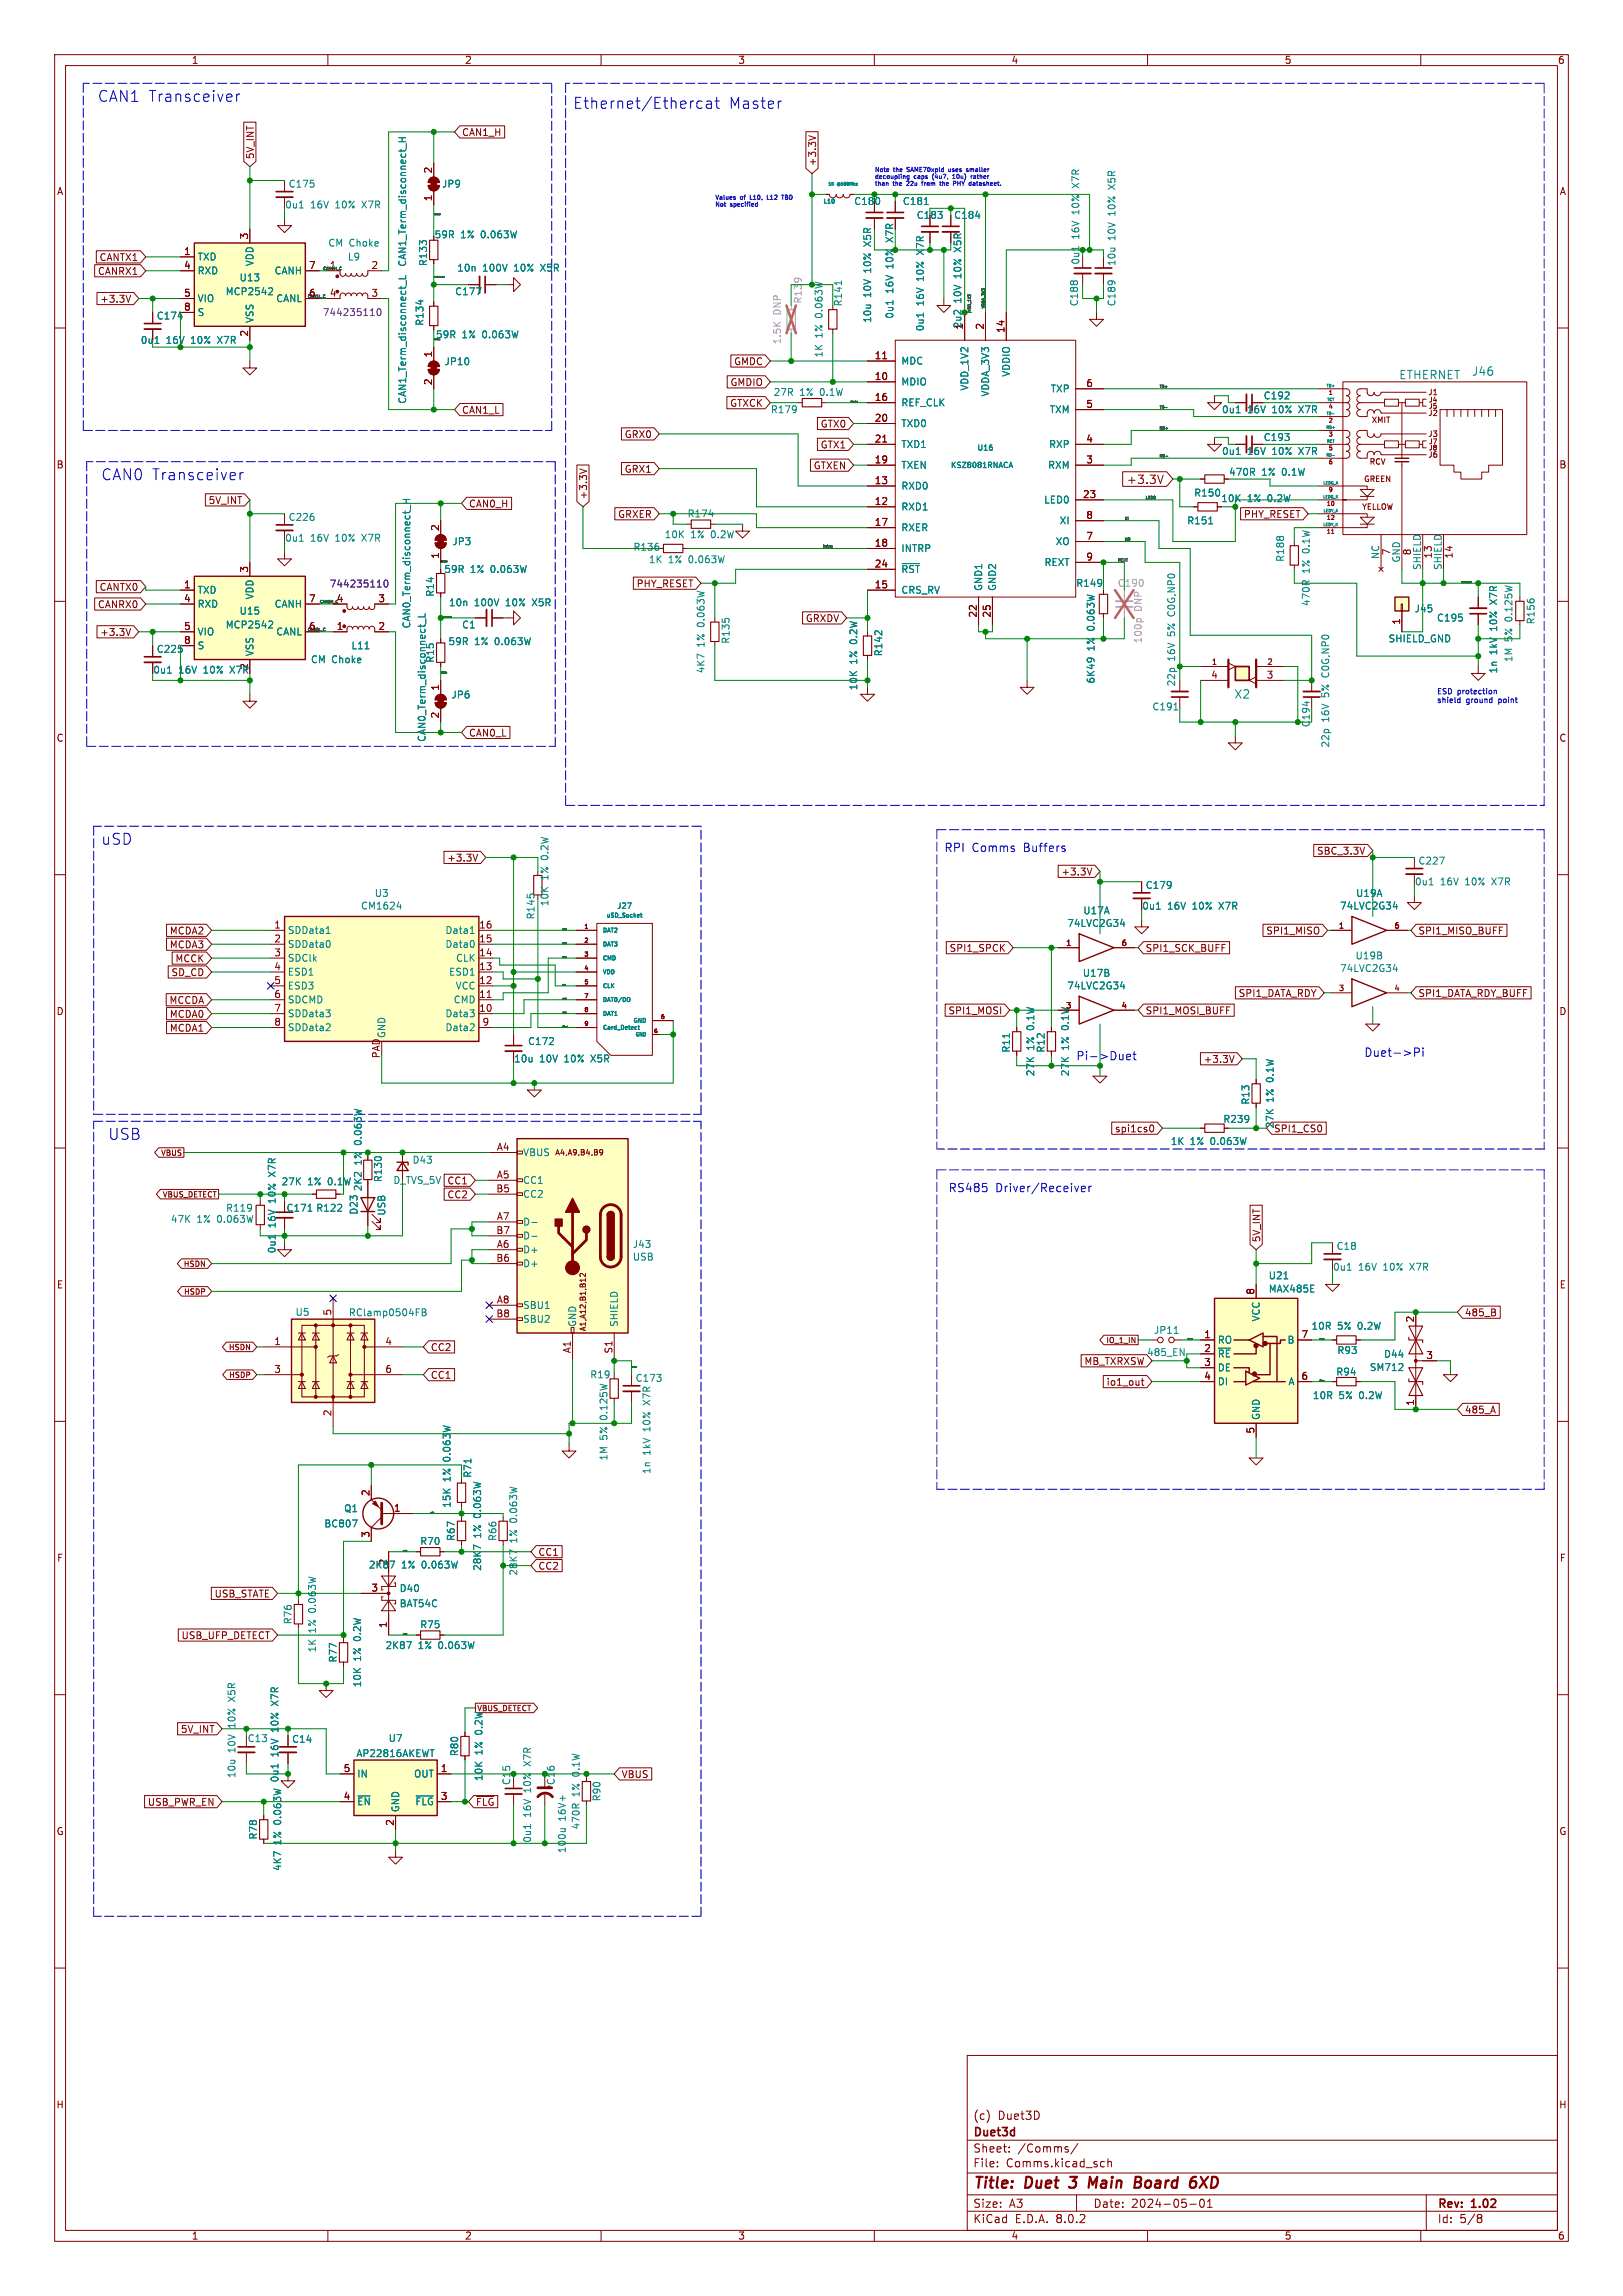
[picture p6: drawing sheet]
<svg xmlns="http://www.w3.org/2000/svg" width="297mm" height="420mm" viewBox="0 0 297 420" stroke-linecap="round" stroke-linejoin="round" font-family="sans-serif">
<defs><g id="words">
<g font-size="2.8" fill="#0000c2">
<text x="17.8" y="18.8">CAN1 Transceiver</text>
<text x="104.8" y="20.1">Ethernet/Ethercat</text>
<text x="133.3" y="20.1">Master</text>
<text x="18.4" y="88">CAN0 Transceiver</text>
<text x="18.4" y="154.7">uSD</text>
<text x="19.7" y="208.7">USB</text>
</g>
<g font-size="2.8" fill="#840000">
<text x="178" y="400.9">Title:</text>
<text x="187.7" y="400.9">Duet</text>
<text x="196.6" y="400.9">3</text>
<text x="200.9" y="400.9">Main</text>
<text x="210.1" y="400.9">Board</text>
<text x="221" y="400.9">6XD</text>
</g>
<g font-size="2.1" fill="#008484">
<text x="256" y="69.6">ETHERNET</text>
<text x="269.3" y="68.9">J46</text>
<text x="225.8" y="128">X2</text>
</g>
<g font-size="2.1" fill="#840000">
<text x="206.1" y="88.7">+3.3V</text>
<text x="178" y="388">(c)</text>
<text x="182.6" y="388">Duet3D</text>
<text x="178" y="394">Sheet:</text>
<text x="178" y="391.2">Duet3d</text>
<text x="186.2" y="394">/Comms/</text>
<text x="178" y="396.7">File:</text>
<text x="184.1" y="396.7">Comms.kicad_sch</text>
<text x="178" y="406.9">KiCad</text>
<text x="178" y="404.1">Size:</text>
<text x="184.7" y="404.1">A3</text>
<text x="185.7" y="406.9">E.D.A.</text>
<text x="193.3" y="406.9">8.0.2</text>
<text x="200" y="404.1">Date:</text>
<text x="207" y="404.1">2024-05-01</text>
<text x="263" y="404.3">Rev:</text>
<text x="263" y="406.9">Id:</text>
<text x="267.1" y="406.9">5/8</text>
<text x="269.4" y="404.3">1.02</text>
</g>
<g font-size="2.1" fill="#0000c2">
<text x="172.7" y="156">RPI</text>
<text x="177.8" y="156">Comms</text>
<text x="187.3" y="156">Buffers</text>
<text x="196.8" y="194.1">Pi-&gt;Duet</text>
<text x="249.6" y="193.4">Duet-&gt;Pi</text>
<text x="173.5" y="218.2">RS485</text>
<text x="182.1" y="218.2">Driver/Receiver</text>
</g>
<g font-size="1.8" fill="#840000">
<text x="35" y="11.9">1</text>
<text x="85" y="11.9">2</text>
<text x="135" y="11.9">3</text>
<text x="185" y="11.9">4</text>
<text x="235" y="11.9">5</text>
<text x="285" y="11.9">6</text>
<text x="46.7" y="29.2" transform="rotate(-90 46.7 29.2)">5V_INT</text>
<text x="84.5" y="25.1">CAN1_H</text>
<text x="10.3" y="35.9">A</text>
<text x="79.1" y="31.8" transform="rotate(-90 79.1 31.8)">2</text>
<text x="149.5" y="30.5" transform="rotate(-90 149.5 30.5)">+3.3V</text>
<text x="285.3" y="35.9">A</text>
<text x="79.1" y="36.9" transform="rotate(-90 79.1 36.9)">1</text>
<text x="18.1" y="47.9">CANTX1</text>
<text x="33.6" y="46.7">1</text>
<text x="45.5" y="43.9" transform="rotate(-90 45.5 43.9)">3</text>
<text x="79.4" y="43.8">59R</text>
<text x="17.8" y="50.5">CANRX1</text>
<text x="33.6" y="49.3">4</text>
<text x="56.4" y="49.3">7</text>
<text x="67.9" y="49.3">2</text>
<text x="18.2" y="55.6">+3.3V</text>
<text x="33.6" y="54.4">5</text>
<text x="33.6" y="56.9">8</text>
<text x="56.4" y="54.4">6</text>
<text x="60.3" y="54.4">4</text>
<text x="67.9" y="54.4">3</text>
<text x="45.5" y="61.7" transform="rotate(-90 45.5 61.7)">2</text>
<text x="79.1" y="65.5" transform="rotate(-90 79.1 65.5)">1</text>
<text x="160" y="65.8">11</text>
<text x="176.3" y="60.4" transform="rotate(-90 176.3 60.4)">12u2</text>
<text x="180.1" y="60.4" transform="rotate(-90 180.1 60.4)">2</text>
<text x="183.9" y="61" transform="rotate(-90 183.9 61)">14</text>
<text x="79.1" y="70.6" transform="rotate(-90 79.1 70.6)">2</text>
<text x="133.6" y="70.8">GMDIO</text>
<text x="134.2" y="67">GMDC</text>
<text x="160" y="69.6">10</text>
<text x="198.7" y="70.9">6</text>
<text x="84.5" y="75.9">CAN1_L</text>
<text x="133.5" y="74.6">GTXCK</text>
<text x="160" y="73.4">16</text>
<text x="160" y="77.2">20</text>
<text x="198.7" y="74.7">5</text>
<text x="114.2" y="80.3">GRX0</text>
<text x="150.1" y="82.2">GTX1</text>
<text x="150.1" y="78.4">GTX0</text>
<text x="160" y="81">21</text>
<text x="198.7" y="81">4</text>
<text x="10.3" y="85.9">B</text>
<text x="114.2" y="86.7">GRX1</text>
<text x="148.8" y="86">GTXEN</text>
<text x="160" y="88.6">13</text>
<text x="160" y="84.8">19</text>
<text x="198.7" y="84.8">3</text>
<text x="285.3" y="85.9">B</text>
<text x="38.1" y="92.4">5V_INT</text>
<text x="85.7" y="93">CAN0_H</text>
<text x="107.6" y="91.4" transform="rotate(-90 107.6 91.4)">+3.3V</text>
<text x="113" y="94.9">GRXER</text>
<text x="160" y="92.5">12</text>
<text x="198.1" y="91.2">23</text>
<text x="198.7" y="95">8</text>
<text x="227.5" y="94.9">PHY_RESET</text>
<text x="80.4" y="97.2" transform="rotate(-90 80.4 97.2)">2</text>
<text x="160" y="96.3">17</text>
<text x="160" y="100.1">18</text>
<text x="198.7" y="98.8">7</text>
<text x="258.5" y="101.7" transform="rotate(-90 258.5 101.7)">8</text>
<text x="33.6" y="107.7">1</text>
<text x="45.5" y="104.8" transform="rotate(-90 45.5 104.8)">3</text>
<text x="80.4" y="102.3" transform="rotate(-90 80.4 102.3)">1</text>
<text x="116.4" y="107.6">PHY_RESET</text>
<text x="160" y="107.7">15</text>
<text x="160" y="103.9">24</text>
<text x="198.7" y="102.6">9</text>
<text x="266.1" y="102.3" transform="rotate(-90 266.1 102.3)">14</text>
<text x="17.8" y="111.4">CANRX0</text>
<text x="18.1" y="108.3">CANTX0</text>
<text x="33.6" y="110.2">4</text>
<text x="56.4" y="110.2">7</text>
<text x="61.5" y="110.2">4</text>
<text x="69.1" y="110.2">3</text>
<text x="147.4" y="114">GRXDV</text>
<text x="178.8" y="113.1" transform="rotate(-90 178.8 113.1)">22</text>
<text x="181.4" y="113.1" transform="rotate(-90 181.4 113.1)">25</text>
<text x="18.2" y="116.5">+3.3V</text>
<text x="33.6" y="115.3">5</text>
<text x="33.6" y="117.9">8</text>
<text x="56.4" y="115.3">6</text>
<text x="61.5" y="115.3">1</text>
<text x="69.1" y="115.3">2</text>
<text x="256.3" y="114.4" transform="rotate(-90 256.3 114.4)">1</text>
<text x="221.5" y="124.2">4</text>
<text x="231.7" y="124.2">3</text>
<text x="80.4" y="131.5" transform="rotate(-90 80.4 131.5)">2</text>
<text x="80.4" y="126.4" transform="rotate(-90 80.4 126.4)">1</text>
<text x="10.3" y="135.9">C</text>
<text x="85.7" y="134.9">CAN0_L</text>
<text x="285.3" y="135.9">C</text>
<text x="81.7" y="157.8">+3.3V</text>
<text x="194.1" y="160.3">+3.3V</text>
<text x="240.9" y="156.5">SBC_3.3V</text>
<text x="31" y="171.1">MCDA2</text>
<text x="31" y="173.7">MCDA3</text>
<text x="50.1" y="169.9">1</text>
<text x="50.1" y="172.5">2</text>
<text x="87.6" y="172.5">15</text>
<text x="87.6" y="169.9">16</text>
<text x="231.6" y="171.1">SPI1_MISO</text>
<text x="259.5" y="171.1">SPI1_MISO_BUFF</text>
<text x="31.3" y="178.8">SD_CD</text>
<text x="32" y="176.2">MCCK</text>
<text x="50.1" y="175">3</text>
<text x="50.1" y="177.5">4</text>
<text x="87.6" y="177.5">13</text>
<text x="87.6" y="175">14</text>
<text x="173.7" y="174.3">SPI1_SPCK</text>
<text x="209.5" y="174.3">SPI1_SCK_BUFF</text>
<text x="10.3" y="185.9">D</text>
<text x="30.9" y="183.8">MCCDA</text>
<text x="50.1" y="180.1">5</text>
<text x="50.1" y="182.6">6</text>
<text x="50.1" y="185.2">7</text>
<text x="87.6" y="185.2">10</text>
<text x="87.6" y="182.6">11</text>
<text x="87.6" y="180.1">12</text>
<text x="173.5" y="185.7">SPI1_MOSI</text>
<text x="209.5" y="185.7">SPI1_MOSI_BUFF</text>
<text x="226.6" y="182.6">SPI1_DATA_RDY</text>
<text x="259.5" y="182.6">SPI1_DATA_RDY_BUFF</text>
<text x="285.3" y="185.9">D</text>
<text x="31" y="188.9">MCDA1</text>
<text x="31" y="186.4">MCDA0</text>
<text x="50.1" y="187.7">8</text>
<text x="88.2" y="187.7">9</text>
<text x="69.6" y="193.7" transform="rotate(-90 69.6 193.7)">PAD</text>
<text x="220.2" y="194.6">+3.3V</text>
<text x="203.9" y="207.3">spi1cs0</text>
<text x="233" y="207.3">SPI1_CS0</text>
<text x="90.8" y="210.6">A4</text>
<text x="90.8" y="215.6">A5</text>
<text x="71.9" y="216.8">D_TVS_5V CC1</text>
<text x="81.8" y="219.4">CC2</text>
<text x="90.7" y="218.2">B5</text>
<text x="90.7" y="225.8">B7</text>
<text x="90.8" y="223.3">A7</text>
<text x="230.8" y="227.3" transform="rotate(-90 230.8 227.3)">5V_INT</text>
<text x="90.7" y="230.9">B6</text>
<text x="90.8" y="228.3">A6</text>
<text x="10.3" y="235.9">E</text>
<text x="90.8" y="238.5">A8</text>
<text x="229.6" y="236.9" transform="rotate(-90 229.6 236.9)">8</text>
<text x="285.3" y="235.9">E</text>
<text x="60.7" y="240.7" transform="rotate(-90 60.7 240.7)">5</text>
<text x="90.7" y="241">B8</text>
<text x="220.3" y="244.9">1</text>
<text x="238.1" y="244.9">7</text>
<text x="258.8" y="242" transform="rotate(-90 258.8 242)">2</text>
<text x="268" y="241">485_B</text>
<text x="50.1" y="246.1">1</text>
<text x="50.1" y="251.2">3</text>
<text x="70.4" y="246.1">4</text>
<text x="70.4" y="251.2">6</text>
<text x="78.7" y="247.3">CC2</text>
<text x="104.5" y="247.6" transform="rotate(-90 104.5 247.6)">A1</text>
<text x="112.1" y="247.7" transform="rotate(-90 112.1 247.7)">S1</text>
<text x="198.3" y="249.9">MB_TXRXSW</text>
<text x="220.3" y="247.4">2</text>
<text x="220.3" y="249.9">3</text>
<text x="260.9" y="248.7">3</text>
<text x="78.7" y="252.4">CC1</text>
<text x="202.4" y="253.7">io1_out</text>
<text x="220.3" y="252.5">4</text>
<text x="238.1" y="252.5">6</text>
<text x="258.8" y="257.2" transform="rotate(-90 258.8 257.2)">1</text>
<text x="60.7" y="259.2" transform="rotate(-90 60.7 259.2)">2</text>
<text x="229.6" y="262.3" transform="rotate(-90 229.6 262.3)">5</text>
<text x="268" y="258.8">485_A</text>
<text x="67.7" y="273.8" transform="rotate(-90 67.7 273.8)">2</text>
<text x="67.7" y="281.4" transform="rotate(-90 67.7 281.4)">3</text>
<text x="72" y="276.6">1</text>
<text x="10.3" y="285.9">F</text>
<text x="98.4" y="287.3">CC2</text>
<text x="98.4" y="284.8">CC1</text>
<text x="285.3" y="285.9">F</text>
<text x="39.2" y="292.4">USB_STATE</text>
<text x="67.9" y="291.2">3</text>
<text x="70.9" y="297.9" transform="rotate(-90 70.9 297.9)">1</text>
<text x="33.1" y="300">USB_UFP_DETECT</text>
<text x="33" y="317.2">5V_INT</text>
<text x="62.8" y="329.3">4</text>
<text x="62.8" y="324.2">5</text>
<text x="80.6" y="324.2">1</text>
<text x="80.6" y="329.3">3</text>
<text x="113.7" y="325.4">VBUS</text>
<text x="10.3" y="335.9">G</text>
<text x="27" y="330.5">USB_PWR_EN</text>
<text x="72.1" y="334.1" transform="rotate(-90 72.1 334.1)">2</text>
<text x="87" y="330.5">~{FLG}</text>
<text x="285.3" y="335.9">G</text>
<text x="10.2" y="385.9">H</text>
<text x="285.2" y="385.9">H</text>
<text x="35" y="409.9">1</text>
<text x="85" y="409.9">2</text>
<text x="135" y="409.9">3</text>
<text x="185" y="409.9">4</text>
<text x="235" y="409.9">5</text>
<text x="285" y="409.9">6</text>
</g>
<g font-size="1.8" fill="#008484">
<text x="52.7" y="34.5">C175</text>
<text x="80.8" y="34.5">JP9</text>
<text x="197.7" y="34" transform="rotate(-90 197.7 34)">X7R</text>
<text x="204.3" y="34.3" transform="rotate(-90 204.3 34.3)">X5R</text>
<text x="52.1" y="38.3">0u1</text>
<text x="56.8" y="38.3">16V</text>
<text x="61.5" y="38.3">10%</text>
<text x="66.5" y="38.3">X7R</text>
<text x="156.2" y="37.7">C180</text>
<text x="165.1" y="37.7">C181</text>
<text x="167.6" y="40.2">C183</text>
<text x="174.5" y="40.2">C184</text>
<text x="197.7" y="39.1" transform="rotate(-90 197.7 39.1)">10%</text>
<text x="204.3" y="39.3" transform="rotate(-90 204.3 39.3)">10%</text>
<text x="36.1" y="47.9">TXD</text>
<text x="60" y="45.3">CM Choke</text>
<text x="63.5" y="47.9">L9</text>
<text x="84.3" y="43.8">1%</text>
<text x="88.1" y="43.8">0.063W</text>
<text x="159.6" y="44.7" transform="rotate(-90 159.6 44.7)">X5R</text>
<text x="163.7" y="44" transform="rotate(-90 163.7 44)">X7R</text>
<text x="169.3" y="46.2" transform="rotate(-90 169.3 46.2)">X7R</text>
<text x="176.1" y="45.7" transform="rotate(-90 176.1 45.7)">X5R</text>
<text x="197.7" y="43.8" transform="rotate(-90 197.7 43.8)">16V</text>
<text x="204.3" y="44" transform="rotate(-90 204.3 44)">10V</text>
<text x="36.1" y="50.4">RXD</text>
<text x="43.7" y="51.7">U13</text>
<text x="46.6" y="48.8" transform="rotate(-90 46.6 48.8)">VDD</text>
<text x="50.1" y="50.4">CANH</text>
<text x="74.5" y="48.9" transform="rotate(-90 74.5 48.9)">CAN1_Term_disconnect_H</text>
<text x="78.3" y="48.8" transform="rotate(-90 78.3 48.8)">R133</text>
<text x="83.6" y="49.9">10n</text>
<text x="88.3" y="49.9">100V</text>
<text x="94.2" y="49.9">10%</text>
<text x="99.2" y="49.9">X5R</text>
<text x="159.6" y="49.8" transform="rotate(-90 159.6 49.8)">10%</text>
<text x="163.7" y="53.7" transform="rotate(-90 163.7 53.7)">16V</text>
<text x="169.3" y="51.3" transform="rotate(-90 169.3 51.3)">10%</text>
<text x="176.1" y="50.8" transform="rotate(-90 176.1 50.8)">10%</text>
<text x="204.3" y="48.8" transform="rotate(-90 204.3 48.8)">10u</text>
<text x="28.6" y="58.6">C174</text>
<text x="36.1" y="55.5">VIO</text>
<text x="36.1" y="58">S</text>
<text x="41.2" y="54.2">MCP2542</text>
<text x="46.6" y="59.2" transform="rotate(-90 46.6 59.2)">VSS</text>
<text x="50.5" y="55.5">CANL</text>
<text x="77.7" y="59.7" transform="rotate(-90 77.7 59.7)">R134</text>
<text x="83.2" y="54.2">C177</text>
<text x="150.7" y="58" transform="rotate(-90 150.7 58)">0.063W</text>
<text x="154.3" y="56.1" transform="rotate(-90 154.3 56.1)">R141</text>
<text x="159.6" y="59.2" transform="rotate(-90 159.6 59.2)">10u</text>
<text x="159.6" y="54.4" transform="rotate(-90 159.6 54.4)">10V</text>
<text x="163.7" y="58.4" transform="rotate(-90 163.7 58.4)">0u1</text>
<text x="169.3" y="56" transform="rotate(-90 169.3 56)">16V</text>
<text x="176.1" y="55.5" transform="rotate(-90 176.1 55.5)">10V</text>
<text x="197.5" y="56.1" transform="rotate(-90 197.5 56.1)">C188</text>
<text x="204.3" y="56.1" transform="rotate(-90 204.3 56.1)">C189</text>
<text x="25.7" y="63.1">0u1</text>
<text x="30.4" y="63.1">16V</text>
<text x="35.1" y="63.1">10%</text>
<text x="40.1" y="63.1">X7R</text>
<text x="79.7" y="62.1">59R</text>
<text x="84.5" y="62.1">1%</text>
<text x="88.4" y="62.1">0.063W</text>
<text x="150.7" y="65.5" transform="rotate(-90 150.7 65.5)">1K</text>
<text x="150.7" y="61.9" transform="rotate(-90 150.7 61.9)">1%</text>
<text x="169.3" y="60.7" transform="rotate(-90 169.3 60.7)">0u1</text>
<text x="81.3" y="67">JP10</text>
<text x="164.8" y="70.7">MDIO</text>
<text x="164.8" y="66.9">MDC</text>
<text x="177.4" y="71.6" transform="rotate(-90 177.4 71.6)">VDD_1V2</text>
<text x="185" y="69" transform="rotate(-90 185 69)">VDDIO</text>
<text x="192.2" y="72">TXP</text>
<text x="74.5" y="74" transform="rotate(-90 74.5 74)">CAN1_Term_disconnect_L</text>
<text x="141" y="75.8">R179</text>
<text x="141.5" y="72.6">27R</text>
<text x="146.3" y="72.6">1%</text>
<text x="150.2" y="72.6">0.1W</text>
<text x="164.8" y="74.5">REF_CLK</text>
<text x="181.2" y="72.6" transform="rotate(-90 181.2 72.6)">VDDA_3V3</text>
<text x="192" y="75.8">TXM</text>
<text x="223.5" y="75.8">0u1</text>
<text x="228.3" y="75.8">16V</text>
<text x="231.1" y="73.3">C192</text>
<text x="232.9" y="75.8">10%</text>
<text x="238" y="75.8">X7R</text>
<text x="164.8" y="78.3">TXD0</text>
<text x="164.8" y="82.1">TXD1</text>
<text x="191.9" y="82.1">RXP</text>
<text x="223.5" y="83.4">0u1</text>
<text x="228.3" y="83.4">16V</text>
<text x="231.1" y="80.9">C193</text>
<text x="232.9" y="83.4">10%</text>
<text x="238" y="83.4">X7R</text>
<text x="164.8" y="89.8">RXD0</text>
<text x="164.8" y="86">TXEN</text>
<text x="191.7" y="86">RXM</text>
<text x="224.8" y="87.2">470R</text>
<text x="230.9" y="87.2">1%</text>
<text x="234.7" y="87.2">0.1W</text>
<text x="52.7" y="95.5">C226</text>
<text x="125.7" y="94.8">R174</text>
<text x="164.8" y="93.6">RXD1</text>
<text x="191" y="92.3">LED0</text>
<text x="218.4" y="91">R150</text>
<text x="223.4" y="92">10K</text>
<text x="228.2" y="92">1%</text>
<text x="232.1" y="92">0.2W</text>
<text x="52.1" y="99.3">0u1</text>
<text x="56.8" y="99.3">16V</text>
<text x="61.5" y="99.3">10%</text>
<text x="66.5" y="99.3">X7R</text>
<text x="82.7" y="99.9">JP3</text>
<text x="115.8" y="100.9">R136</text>
<text x="121.5" y="98.7">10K</text>
<text x="126.4" y="98.7">1%</text>
<text x="130.2" y="98.7">0.2W</text>
<text x="164.8" y="97.4">RXER</text>
<text x="164.8" y="101.2">INTRP</text>
<text x="193.1" y="99.9">XO</text>
<text x="193.8" y="96.1">XI</text>
<text x="217.2" y="96.1">R151</text>
<text x="239.9" y="101.1" transform="rotate(-90 239.9 101.1)">0.1W</text>
<text x="254.7" y="101.7" transform="rotate(-90 254.7 101.7)">7</text>
<text x="81.2" y="105">59R</text>
<text x="86.1" y="105">1%</text>
<text x="89.9" y="105">0.063W</text>
<text x="118.6" y="103.2">1K</text>
<text x="122.3" y="103.2">1%</text>
<text x="126.1" y="103.2">0.063W</text>
<text x="164.8" y="105">~{RST}</text>
<text x="191" y="103.7">REXT</text>
<text x="196.8" y="107.5">R149</text>
<text x="235.2" y="102.9" transform="rotate(-90 235.2 102.9)">R188</text>
<text x="239.9" y="104.9" transform="rotate(-90 239.9 104.9)">1%</text>
<text x="252.5" y="102.4" transform="rotate(-90 252.5 102.4)">NC</text>
<text x="256.3" y="103" transform="rotate(-90 256.3 103)">GND</text>
<text x="260.1" y="104.4" transform="rotate(-90 260.1 104.4)">SHIELD</text>
<text x="262.3" y="102.3" transform="rotate(-90 262.3 102.3)">13</text>
<text x="263.9" y="104.4" transform="rotate(-90 263.9 104.4)">SHIELD</text>
<text x="36.1" y="108.8">TXD</text>
<text x="36.1" y="111.4">RXD</text>
<text x="43.7" y="112.6">U15</text>
<text x="46.6" y="109.8" transform="rotate(-90 46.6 109.8)">VDD</text>
<text x="50.1" y="111.4">CANH</text>
<text x="79.6" y="109.3" transform="rotate(-90 79.6 109.3)">R14</text>
<text x="82.1" y="111.1">10n</text>
<text x="86.8" y="111.1">100V</text>
<text x="92.7" y="111.1">10%</text>
<text x="97.7" y="111.1">X5R</text>
<text x="164.8" y="108.8">CRS_RV</text>
<text x="179.9" y="108.2" transform="rotate(-90 179.9 108.2)">GND1</text>
<text x="182.5" y="108.2" transform="rotate(-90 182.5 108.2)">GND2</text>
<text x="215.2" y="112.4" transform="rotate(-90 215.2 112.4)">C0G,NP0</text>
<text x="239.9" y="111" transform="rotate(-90 239.9 111)">470R</text>
<text x="258.8" y="112.2">J45</text>
<text x="262.9" y="113.9">C195</text>
<text x="274.2" y="110.2" transform="rotate(-90 274.2 110.2)">X7R</text>
<text x="277" y="113.6" transform="rotate(-90 277 113.6)">0.125W</text>
<text x="28.6" y="119.6">C225</text>
<text x="36.1" y="116.4">VIO</text>
<text x="36.1" y="119">S</text>
<text x="41.2" y="115.2">MCP2542</text>
<text x="50.5" y="116.4">CANL</text>
<text x="64.2" y="119">L11</text>
<text x="75.3" y="115.1" transform="rotate(-90 75.3 115.1)">CAN0_Term_disconnect_H</text>
<text x="82" y="118.2">59R</text>
<text x="84.5" y="115.2">C1</text>
<text x="86.8" y="118.2">1%</text>
<text x="90.7" y="118.2">0.063W</text>
<text x="129.1" y="118.4" transform="rotate(-90 129.1 118.4)">1%</text>
<text x="129.1" y="114.6" transform="rotate(-90 129.1 114.6)">0.063W</text>
<text x="133.7" y="117.9" transform="rotate(-90 133.7 117.9)">R135</text>
<text x="157.1" y="117.7" transform="rotate(-90 157.1 117.7)">0.2W</text>
<text x="200.5" y="119.1" transform="rotate(-90 200.5 119.1)">1%</text>
<text x="200.5" y="115.2" transform="rotate(-90 200.5 115.2)">0.063W</text>
<text x="215.2" y="116.2" transform="rotate(-90 215.2 116.2)">5%</text>
<text x="254" y="117.7">SHIELD_GND</text>
<text x="274.2" y="119.8" transform="rotate(-90 274.2 119.8)">1kV</text>
<text x="274.2" y="115.3" transform="rotate(-90 274.2 115.3)">10%</text>
<text x="277" y="117.4" transform="rotate(-90 277 117.4)">5%</text>
<text x="281" y="114.3" transform="rotate(-90 281 114.3)">R156</text>
<text x="27.9" y="123.4">0u1</text>
<text x="32.7" y="123.4">16V</text>
<text x="37.4" y="123.4">10%</text>
<text x="42.4" y="123.4">X7R</text>
<text x="45.5" y="122.6" transform="rotate(-90 45.5 122.6)">2</text>
<text x="46.6" y="120.1" transform="rotate(-90 46.6 120.1)">VSS</text>
<text x="56.8" y="121.5">CM Choke</text>
<text x="79.6" y="121.3" transform="rotate(-90 79.6 121.3)">R15</text>
<text x="129.1" y="123.3" transform="rotate(-90 129.1 123.3)">4K7</text>
<text x="157.1" y="121.5" transform="rotate(-90 157.1 121.5)">1%</text>
<text x="161.6" y="120.2" transform="rotate(-90 161.6 120.2)">R142</text>
<text x="200.5" y="125.1" transform="rotate(-90 200.5 125.1)">6K49</text>
<text x="215.2" y="125.7" transform="rotate(-90 215.2 125.7)">22p</text>
<text x="215.2" y="120.9" transform="rotate(-90 215.2 120.9)">16V</text>
<text x="243.4" y="123.6" transform="rotate(-90 243.4 123.6)">C0G,NP0</text>
<text x="274.2" y="123.3" transform="rotate(-90 274.2 123.3)">1n</text>
<text x="277" y="121.2" transform="rotate(-90 277 121.2)">1M</text>
<text x="82.5" y="128">JP6</text>
<text x="157.1" y="126.4" transform="rotate(-90 157.1 126.4)">10K</text>
<text x="210.8" y="130.1">C191</text>
<text x="243.4" y="127.4" transform="rotate(-90 243.4 127.4)">5%</text>
<text x="78.1" y="135.8" transform="rotate(-90 78.1 135.8)">CAN0_Term_disconnect_L</text>
<text x="243.4" y="136.8" transform="rotate(-90 243.4 136.8)">22p</text>
<text x="243.4" y="132.1" transform="rotate(-90 243.4 132.1)">16V</text>
<text x="100.6" y="161" transform="rotate(-90 100.6 161)">1%</text>
<text x="100.6" y="157.2" transform="rotate(-90 100.6 157.2)">0.2W</text>
<text x="259.5" y="158.3">C227</text>
<text x="66" y="166.6">CM1624</text>
<text x="68.5" y="164.3">U3</text>
<text x="100.6" y="165.9" transform="rotate(-90 100.6 165.9)">10K</text>
<text x="198.1" y="167.4">U17A</text>
<text x="208.9" y="166.6">0u1</text>
<text x="209.6" y="162.8">C179</text>
<text x="213.7" y="166.6">16V</text>
<text x="218.3" y="166.6">10%</text>
<text x="223.4" y="166.6">X7R</text>
<text x="245.1" y="166.6">74LVC2G34</text>
<text x="248.1" y="164.3">U19A</text>
<text x="258.8" y="162.2">0u1</text>
<text x="263.6" y="162.2">16V</text>
<text x="268.3" y="162.2">10%</text>
<text x="273.3" y="162.2">X7R</text>
<text x="52.6" y="171">SDData1</text>
<text x="52.6" y="173.6">SDData0</text>
<text x="81.4" y="173.6">Data0</text>
<text x="81.4" y="171">Data1</text>
<text x="98" y="168.3" transform="rotate(-90 98 168.3)">R145</text>
<text x="195.2" y="169.7">74LVC2G34</text>
<text x="52.6" y="176.1">SDClk</text>
<text x="52.6" y="178.7">ESD1</text>
<text x="82.1" y="178.7">ESD1</text>
<text x="83.4" y="176.1">CLK</text>
<text x="198" y="178.9">U17B</text>
<text x="245.1" y="178">74LVC2G34</text>
<text x="248" y="175.7">U19B</text>
<text x="52.6" y="181.2">ESD3</text>
<text x="52.6" y="183.7">SDCMD</text>
<text x="82.9" y="183.7">CMD</text>
<text x="83.3" y="181.2">VCC</text>
<text x="195.2" y="181.2">74LVC2G34</text>
<text x="52.6" y="186.3">SDData3</text>
<text x="52.6" y="188.8">SDData2</text>
<text x="70.7" y="190" transform="rotate(-90 70.7 190)">GND</text>
<text x="81.4" y="186.3">Data3</text>
<text x="81.4" y="188.8">Data2</text>
<text x="96.5" y="191.4">C172</text>
<text x="189.5" y="188.3" transform="rotate(-90 189.5 188.3)">0.1W</text>
<text x="195.8" y="188.3" transform="rotate(-90 195.8 188.3)">0.1W</text>
<text x="94" y="194.5">10u</text>
<text x="98.7" y="194.5">10V</text>
<text x="103.4" y="194.5">10%</text>
<text x="108.4" y="194.5">X5R</text>
<text x="185" y="192.6" transform="rotate(-90 185 192.6)">R11</text>
<text x="189.5" y="197" transform="rotate(-90 189.5 197)">27K</text>
<text x="189.5" y="192.1" transform="rotate(-90 189.5 192.1)">1%</text>
<text x="191.4" y="192.6" transform="rotate(-90 191.4 192.6)">R12</text>
<text x="195.8" y="197" transform="rotate(-90 195.8 197)">27K</text>
<text x="195.8" y="192.1" transform="rotate(-90 195.8 192.1)">1%</text>
<text x="233.3" y="197.8" transform="rotate(-90 233.3 197.8)">0.1W</text>
<text x="228.8" y="202.2" transform="rotate(-90 228.8 202.2)">R13</text>
<text x="233.3" y="201.6" transform="rotate(-90 233.3 201.6)">1%</text>
<text x="66.4" y="209.3" transform="rotate(-90 66.4 209.3)">0.063W</text>
<text x="214.1" y="209.7">1K</text>
<text x="217.8" y="209.7">1%</text>
<text x="221.6" y="209.7">0.063W</text>
<text x="223.8" y="205.6">R239</text>
<text x="233.3" y="206.5" transform="rotate(-90 233.3 206.5)">27K</text>
<text x="50.6" y="214.9" transform="rotate(-90 50.6 214.9)">X7R</text>
<text x="66.4" y="213.1" transform="rotate(-90 66.4 213.1)">1%</text>
<text x="75.4" y="213.1">D43</text>
<text x="95.6" y="211.7">VBUS</text>
<text x="41.3" y="221.8">R119</text>
<text x="50.6" y="219.9" transform="rotate(-90 50.6 219.9)">10%</text>
<text x="51.4" y="217">27K</text>
<text x="52.3" y="221.8">C171 R122</text>
<text x="56.3" y="217">1%</text>
<text x="60.1" y="217">0.1W</text>
<text x="66.4" y="218" transform="rotate(-90 66.4 218)">2K2</text>
<text x="70.1" y="216.3" transform="rotate(-90 70.1 216.3)">R130</text>
<text x="95.6" y="216.8">CC1</text>
<text x="95.6" y="219.3">CC2</text>
<text x="31.2" y="223.9">47K</text>
<text x="36" y="223.9">1%</text>
<text x="39.9" y="223.9">0.063W</text>
<text x="50.6" y="224.6" transform="rotate(-90 50.6 224.6)">16V</text>
<text x="65.6" y="222.3" transform="rotate(-90 65.6 222.3)">D23</text>
<text x="70.7" y="222.5" transform="rotate(-90 70.7 222.5)">USB</text>
<text x="95.6" y="224.4">D-</text>
<text x="95.6" y="226.9">D-</text>
<text x="50.6" y="229.4" transform="rotate(-90 50.6 229.4)">0u1</text>
<text x="95.6" y="229.5">D+</text>
<text x="95.6" y="232">D+</text>
<text x="115.7" y="228.5">J43</text>
<text x="115.7" y="230.8">USB</text>
<text x="243.8" y="232.6">0u1</text>
<text x="244.5" y="228.8">C18</text>
<text x="248.6" y="232.6">16V</text>
<text x="253.3" y="232.6">10%</text>
<text x="258.3" y="232.6">X7R</text>
<text x="95.6" y="239.6">SBU1</text>
<text x="232.1" y="234.2">U21</text>
<text x="232.1" y="236.6">MAX485E</text>
<text x="54" y="240.9">U5</text>
<text x="63.7" y="241">RClamp0504FB</text>
<text x="95.6" y="242.2">SBU2</text>
<text x="105.6" y="242.8" transform="rotate(-90 105.6 242.8)">GND</text>
<text x="113.3" y="242.8" transform="rotate(-90 113.3 242.8)">SHIELD</text>
<text x="211.1" y="244.2">JP11</text>
<text x="222.8" y="246">RO</text>
<text x="230.7" y="241.8" transform="rotate(-90 230.7 241.8)">VCC</text>
<text x="235.5" y="246">B</text>
<text x="239.9" y="243.4">10R</text>
<text x="244.8" y="243.4">5%</text>
<text x="248.6" y="243.4">0.2W</text>
<text x="209.8" y="248.3">485_EN</text>
<text x="222.8" y="248.5">~{RE}</text>
<text x="222.8" y="251.1">DE</text>
<text x="244.4" y="251.8">R94</text>
<text x="244.6" y="247.9">R93</text>
<text x="250.6" y="251">SM712</text>
<text x="253.2" y="248.6">D44</text>
<text x="107.9" y="252.3">R19</text>
<text x="116.2" y="253">C173</text>
<text x="119.2" y="256.7" transform="rotate(-90 119.2 256.7)">X7R</text>
<text x="222.8" y="253.6">DI</text>
<text x="235.7" y="253.6">A</text>
<text x="240.2" y="256.1">10R</text>
<text x="245" y="256.1">5%</text>
<text x="248.8" y="256.1">0.2W</text>
<text x="111.4" y="263.4" transform="rotate(-90 111.4 263.4)">5%</text>
<text x="111.4" y="259.6" transform="rotate(-90 111.4 259.6)">0.125W</text>
<text x="119.2" y="261.7" transform="rotate(-90 119.2 261.7)">10%</text>
<text x="230.7" y="259.8" transform="rotate(-90 230.7 259.8)">GND</text>
<text x="82.7" y="267.2" transform="rotate(-90 82.7 267.2)">0.063W</text>
<text x="111.4" y="267.3" transform="rotate(-90 111.4 267.3)">1M</text>
<text x="119.2" y="269.7" transform="rotate(-90 119.2 269.7)">1n</text>
<text x="119.2" y="266.2" transform="rotate(-90 119.2 266.2)">1kV</text>
<text x="82.7" y="275.9" transform="rotate(-90 82.7 275.9)">15K</text>
<text x="82.7" y="271.1" transform="rotate(-90 82.7 271.1)">1%</text>
<text x="86.5" y="270.4" transform="rotate(-90 86.5 270.4)">R71</text>
<text x="59.3" y="279.6">BC807</text>
<text x="62.9" y="276.8">Q1</text>
<text x="83.4" y="282" transform="rotate(-90 83.4 282)">R67</text>
<text x="88.2" y="281.4" transform="rotate(-90 88.2 281.4)">1%</text>
<text x="88.2" y="277.5" transform="rotate(-90 88.2 277.5)">0.063W</text>
<text x="91" y="282" transform="rotate(-90 91 282)">R66</text>
<text x="94.8" y="278.4" transform="rotate(-90 94.8 278.4)">0.063W</text>
<text x="67.4" y="287.1">2K87</text>
<text x="70.9" y="286.5" transform="rotate(-90 70.9 286.5)">2</text>
<text x="73.5" y="287.1">1%</text>
<text x="76.8" y="282.8">R70</text>
<text x="77.3" y="287.1">0.063W</text>
<text x="88.2" y="287.4" transform="rotate(-90 88.2 287.4)">28K7</text>
<text x="94.8" y="282.3" transform="rotate(-90 94.8 282.3)">1%</text>
<text x="73" y="291.4">D40</text>
<text x="94.8" y="288.3" transform="rotate(-90 94.8 288.3)">28K7</text>
<text x="53.6" y="297.2" transform="rotate(-90 53.6 297.2)">R76</text>
<text x="58" y="298.7" transform="rotate(-90 58 298.7)">1%</text>
<text x="58" y="294.9" transform="rotate(-90 58 294.9)">0.063W</text>
<text x="73" y="294.2">BAT54C</text>
<text x="76.8" y="298">R75</text>
<text x="58" y="302.4" transform="rotate(-90 58 302.4)">1K</text>
<text x="61.8" y="304.2" transform="rotate(-90 61.8 304.2)">R77</text>
<text x="66.3" y="303.9" transform="rotate(-90 66.3 303.9)">1%</text>
<text x="66.3" y="300.1" transform="rotate(-90 66.3 300.1)">0.2W</text>
<text x="70.4" y="301.9">2K87</text>
<text x="76.5" y="301.9">1%</text>
<text x="80.3" y="301.9">0.063W</text>
<text x="43.3" y="310.9" transform="rotate(-90 43.3 310.9)">X5R</text>
<text x="51.2" y="311.7" transform="rotate(-90 51.2 311.7)">X7R</text>
<text x="66.3" y="308.7" transform="rotate(-90 66.3 308.7)">10K</text>
<text x="43.3" y="315.9" transform="rotate(-90 43.3 315.9)">10%</text>
<text x="51.2" y="316.7" transform="rotate(-90 51.2 316.7)">10%</text>
<text x="88.5" y="317.2" transform="rotate(-90 88.5 317.2)">0.2W</text>
<text x="43.3" y="320.6" transform="rotate(-90 43.3 320.6)">10V</text>
<text x="45.2" y="318.9">C13</text>
<text x="51.2" y="321.4" transform="rotate(-90 51.2 321.4)">16V</text>
<text x="53.3" y="319">C14</text>
<text x="65.1" y="321.6">AP22816AKEWT</text>
<text x="71" y="318.8">U7</text>
<text x="84" y="321.4" transform="rotate(-90 84 321.4)">R80</text>
<text x="88.5" y="321" transform="rotate(-90 88.5 321)">1%</text>
<text x="97.4" y="322.7" transform="rotate(-90 97.4 322.7)">X7R</text>
<text x="43.3" y="325.4" transform="rotate(-90 43.3 325.4)">10u</text>
<text x="51.2" y="326.1" transform="rotate(-90 51.2 326.1)">0u1</text>
<text x="65.3" y="325.3">IN</text>
<text x="75.7" y="325.3">OUT</text>
<text x="88.5" y="325.9" transform="rotate(-90 88.5 325.9)">10K</text>
<text x="97.4" y="327.8" transform="rotate(-90 97.4 327.8)">10%</text>
<text x="101.7" y="326.6" transform="rotate(-90 101.7 326.6)">C16</text>
<text x="106.3" y="328.7" transform="rotate(-90 106.3 328.7)">1%</text>
<text x="106.3" y="324.8" transform="rotate(-90 106.3 324.8)">0.1W</text>
<text x="110.1" y="329.6" transform="rotate(-90 110.1 329.6)">R90</text>
<text x="51.7" y="333.6" transform="rotate(-90 51.7 333.6)">0.063W</text>
<text x="65.3" y="330.4">~{EN}</text>
<text x="73.3" y="331.6" transform="rotate(-90 73.3 331.6)">GND</text>
<text x="75.9" y="330.4">~{FLG}</text>
<text x="97.4" y="332.4" transform="rotate(-90 97.4 332.4)">16V</text>
<text x="103.7" y="333.1" transform="rotate(-90 103.7 333.1)">16V+</text>
<text x="106.3" y="334.7" transform="rotate(-90 106.3 334.7)">470R</text>
<text x="47.2" y="336.6" transform="rotate(-90 47.2 336.6)">R78</text>
<text x="51.7" y="337.5" transform="rotate(-90 51.7 337.5)">1%</text>
<text x="97.4" y="337.2" transform="rotate(-90 97.4 337.2)">0u1</text>
<text x="103.7" y="339.1" transform="rotate(-90 103.7 339.1)">100u</text>
<text x="51.7" y="342.3" transform="rotate(-90 51.7 342.3)">4K7</text>
</g>
<text font-size="1.8" x="60.3" y="49.3">1</text>
<g font-size="1.8" fill="#008400">
<text x="163.7" y="49" transform="rotate(-90 163.7 49)">10%</text>
<text x="197.7" y="48.5" transform="rotate(-90 197.7 48.5)">0u1</text>
<text x="239.9" y="133.1" transform="rotate(-90 239.9 133.1)">C194</text>
<text x="93.6" y="326.6" transform="rotate(-90 93.6 326.6)">C15</text>
</g>
<g font-size="1.8" fill="#840084">
<text x="59" y="58">744235110</text>
<text x="60.2" y="107.7">744235110</text>
</g>
<g font-size="1.8" fill="#a1a1a1">
<text x="143.1" y="57.6" transform="rotate(-90 143.1 57.6)">DNP</text>
<text x="146.9" y="55.6" transform="rotate(-90 146.9 55.6)">R139</text>
<text x="143.1" y="63.1" transform="rotate(-90 143.1 63.1)">1.5K</text>
<text x="204.4" y="107.5">C190</text>
<text x="209.1" y="111.8" transform="rotate(-90 209.1 111.8)">DNP</text>
<text x="209.1" y="117.8" transform="rotate(-90 209.1 117.8)">100p</text>
</g>
<g font-size="1.4" fill="#840000">
<text x="250.9" y="77.6">XMIT</text>
<text x="261.3" y="72.5">J1</text>
<text x="261.3" y="76.3">J2</text>
<text x="261.3" y="80.1">J3</text>
<text x="261.3" y="83.9">J6</text>
<text x="249.5" y="88.4">GREEN</text>
<text x="250.5" y="85.2">RCV</text>
<text x="249.1" y="93.4">YELLOW</text>
<text x="221.6" y="121.7">1</text>
<text x="231.8" y="121.7">2</text>
<text x="195" y="173.1">1</text>
<text x="205.1" y="173.1">6</text>
<text x="244.9" y="169.9">1</text>
<text x="255" y="169.9">6</text>
<text x="195" y="184.5">3</text>
<text x="205.1" y="184.5">4</text>
<text x="244.9" y="181.4">3</text>
<text x="255" y="181.4">4</text>
<text x="29.3" y="211.6">VBUS</text>
<text x="101.5" y="211.5">A4,A9,B4,B9</text>
<text x="29.6" y="219.2">VBUS_DETECT</text>
<text x="33.5" y="231.9">HSDN</text>
<text x="33.5" y="237">HSDP</text>
<text x="107.4" y="243.6" transform="rotate(-90 107.4 243.6)">A1,A12,B1,B12</text>
<text x="202.3" y="245.9">IO_1_IN</text>
<text x="41.7" y="247.2">HSDN</text>
<text x="41.8" y="252.3">HSDP</text>
<text x="87.2" y="313.2">VBUS_DETECT</text>
</g>
<g font-size="1.4" fill="#008484">
<text x="178.7" y="82.6">U16</text>
<text x="173.9" y="85.8">KSZ8081RNACA</text>
<text x="112.8" y="166.4">J27</text>
</g>
<g font-size="1.4" fill="#0000c2">
<text x="262.9" y="127.1">ESD</text>
<text x="262.9" y="128.7">shield</text>
<text x="266.7" y="127.1">protection</text>
<text x="268.3" y="128.7">ground</text>
<text x="274.4" y="128.7">point</text>
</g>
<g font-size="1.2" fill="#840000">
<text x="261.4" y="73.8">J4</text>
<text x="261.4" y="75">J5</text>
<text x="261.4" y="81.4">J7</text>
<text x="261.4" y="82.6">J8</text>
</g>
<g font-size="1.1" fill="#0000c2">
<text x="160" y="31.5">Note</text>
<text x="160" y="32.8">decoupling</text>
<text x="160" y="34">than</text>
<text x="163.5" y="34">the</text>
<text x="163.6" y="31.5">the</text>
<text x="166.2" y="34">22u</text>
<text x="166.3" y="31.5">SAME70xpld</text>
<text x="167.3" y="32.8">caps</text>
<text x="169.4" y="34">from</text>
<text x="171" y="32.8">(4u7,</text>
<text x="173" y="34">the</text>
<text x="174.2" y="31.5">uses</text>
<text x="175" y="32.8">10u)</text>
<text x="175.7" y="34">PHY</text>
<text x="177.8" y="31.5">smaller</text>
<text x="178.6" y="32.8">rather</text>
<text x="178.9" y="34">datasheet.</text>
<text x="130.8" y="36.6">Values</text>
<text x="130.8" y="37.9">Not</text>
<text x="133.7" y="37.9">specified</text>
<text x="135.5" y="36.6">of</text>
<text x="137.6" y="36.6">L10,</text>
<text x="141" y="36.6">L12</text>
<text x="144" y="36.6">TBD</text>
</g>
<g font-size="1.1" fill="#008484">
<text x="150.6" y="37.4">L10</text>
<text x="243" y="72.6">1</text>
<text x="243" y="77.7">2</text>
<text x="243" y="80.2">3</text>
<text x="243" y="82.8">5</text>
<text x="242.6" y="92.9">10</text>
<text x="110.2" y="170.8">DAT2</text>
<text x="110.2" y="173.3">DAT3</text>
<text x="110.9" y="168">uSD_Socket</text>
<text x="110.2" y="175.9">CMD</text>
<text x="110.2" y="178.4">VDD</text>
<text x="110.2" y="180.9">CLK</text>
<text x="110.2" y="183.5">DAT0/DO</text>
<text x="110.2" y="186">DAT1</text>
<text x="110.2" y="188.6">Card_Detect</text>
<text x="115.7" y="187.3">GND</text>
</g>
<g font-size="1.1" fill="#840000">
<text x="243" y="75.1">4</text>
<text x="243" y="85.3">6</text>
<text x="242.6" y="95.5">12</text>
<text x="243" y="90.4">9</text>
<text x="242.6" y="98">11</text>
<text x="106.8" y="169.9">1</text>
<text x="106.8" y="172.5">2</text>
<text x="106.8" y="175">3</text>
<text x="106.8" y="177.5">4</text>
<text x="106.8" y="180.1">5</text>
<text x="106.8" y="182.6">7</text>
<text x="106.8" y="185.2">8</text>
<text x="106.8" y="187.7">9</text>
<text x="120.8" y="186.4">6</text>
</g>
<text font-size=".9" fill="#008484" x="116.1" y="189.8">GND</text>
<text font-size=".9" fill="#840000" x="119.5" y="189">G</text>
<g font-size=".8" fill="#008484">
<text x="151.4" y="34.1">1K</text>
<text x="153.3" y="34.1">@100Mhz</text>
</g>
<g font-size=".7">
<text x="59.1" y="49.4">CAN1H_C</text>
<text x="56.1" y="54.5">CAN1L_C</text>
<text x="177.7" y="57.1" transform="rotate(-90 177.7 57.1)">VDD_1V2</text>
<text x="180.2" y="56.5" transform="rotate(-90 180.2 56.5)">VDDA_3V3</text>
<text x="212.1" y="71">TD+</text>
<text x="212.1" y="74.8">TD-</text>
<text x="212.1" y="78.6">RD+</text>
<text x="212.1" y="83.7">RD-</text>
<text x="205.7" y="95.1">XI</text>
<text x="209.5" y="91.3">LED0</text>
<text x="150.5" y="100.2">intrp</text>
<text x="205.7" y="99">XO</text>
<text x="204.5" y="102.8">REXT</text>
<text x="58.4" y="110.4">CAN0H_C</text>
<text x="56.1" y="115.5">CAN0L_C</text>
</g>
<g font-size=".7" fill="#008484">
<text x="242.6" y="70.9">TD+</text>
<text x="242.6" y="75.9">TD-</text>
<text x="242.7" y="73.4">TCT</text>
<text x="242.5" y="78.5">RD+</text>
<text x="242.5" y="83.6">RD-</text>
<text x="242.6" y="81">RCT</text>
<text x="242" y="88.6">LEDG_A</text>
<text x="242" y="91.2">LEDG_K</text>
<text x="242" y="93.7">LEDY_A</text>
<text x="242" y="96.3">LEDY_K</text>
</g>
<g font-size=".3">
<text x="79.4" y="39.3">CAN1_H</text>
<text x="79.4" y="50.8">can1_term_c</text>
<text x="79.4" y="62.2">CAN1_L</text>
<text x="155.6" y="73.6">REF_CLK</text>
<text x="80.6" y="102.8">CAN0_H</text>
<text x="267.3" y="106.6">SHIELD_GND</text>
<text x="80.6" y="113">can0_term_c</text>
<text x="80.6" y="123.1">CAN0_L</text>
<text x="102.9" y="170.1">DAT2</text>
<text x="102.9" y="172.7">DAT3</text>
<text x="102.9" y="175.2">CMD</text>
<text x="102.9" y="182.8">DAT0</text>
<text x="102.9" y="180.3">CLK</text>
<text x="102.9" y="185.4">DAT1</text>
<text x="102.9" y="187.9">SD_cd</text>
<text x="217.2" y="245.1">485_ro</text>
<text x="241.3" y="245.1">485_b</text>
<text x="115.6" y="250.1">usbce</text>
<text x="241.3" y="252.7">485_a</text>
<text x="78.7" y="276.8">q1b</text>
<text x="73.7" y="283.8">cc1d</text>
<text x="73.7" y="299">cc2d</text>
</g>
</g></defs>
<g fill="none" stroke="#840000" stroke-width=".18">
<path d="M10 10h277v400h-277zM12 12h273v396h-273zM60 10v2M110 10v2M160 10v2M210 10v2M260 10v2M163.8 36.8v2.1M163.8 39.9v2M10 60h2M27.9 57.2v2M85.7 52.1h2.1"/>
<path d="M88.8 52.1h2M285 60h2M27.9 60.2v2M222.2 72.4v1.3h1.3l-1.3 1.2-1.2-1.2h1.2M218.4 92.7h.8M222.8 92.7h.7M236.9 99.1v.7M10 110h2M80.6 104.1v.8M80.6 108.5v.7M87 113h2M90 113h2.1"/>
<path d="M92.7 113h1.3v-1.2l1.2 1.2-1.2 1.3v-1.3M236.9 103.4v.7M285 110h2M10 160h2M285 160h2M10 210h2M285 210h2M10 260h2M285 260h2M10 310h2M52.7 317.5v2M285 310h2"/>
<path d="M52.7 320.5v2.1M10 360h2M177 376h108v32h-108zM285 360h2M177 397.5h108M177 391.5h108M181 386.6v1M182.5 396.2v.2M182.5 395.4v.2M184.7 393.5v.2M184.7 392.7v.2M195.3 393.2l.2 .2-.2 .3"/>
<path d="M195.3 392.7h.2M197.2 392.1l-1.2 1.9M201.7 395.4h.4M202.1 396.3l-.4 .1M202.7 395.5l.3-.1h.3l.1 1M202.7 394.9v1.5M60 408v2M110 408v2M160 408v2M177 404.5h108M177 401.5h108M197 401.5v3"/>
<path d="M210 408v2M217.7 403.2h1.2M219.7 402.4l.2-.1a.8 .8 0 0 1 .5 .7 .8 .8 0 0 1-.5 .8l-.2-.2-.2-.4zM221 403.8h.8M221 402.7l.4-.4v1.5M260 408v2M261 401.5v6.5M270.6 405.1h.3l.3 .3-.3 .3M270.6 405.7h.3M270.9 405.7l.2 .2 .1 .4-.3 .3h-.3"/>
</g>
<path d="M195.8 398.2h1.3M200.8 398.2l-.9 1.4-.4-1.4-.3 2M207.7 399.1h.7M207.8 398.2h.7a.49 .49 0 0 1 .3 .5 .49 .49 0 0 1-.4 .4M208.4 399.1l.3 .1a.58 .58 0 0 1-.4 1h-.7M219.7 398.2l1.1 2M221.1 398.2l-1.6 2M195.6 400l.3 .2" fill="none" stroke="#840000" stroke-width=".4"/>
<path d="M162.3 39.9h3.1M87.8 50.5v3.1M26.4 60.2h3.1M89 111.5v3.1M51.2 320.5h3" fill="none" stroke="#840000" stroke-width=".33"/>
<path d="M162.3 38.9h3.1M26.4 59.2h3.1M88.8 50.5v3.1M90 111.5v3.1M51.2 319.5h3" fill="none" stroke="#840000" stroke-width=".3"/>
<path d="M169.1 37.4h.8M32.6 57.9h.8M87.2 52.6h.8l-.5 1.3M163.4 55v.7M28.4 62.8h.7M221.2 95.8h.7M50.9 322.7v.7" fill="none" stroke="#008484" stroke-width=".18"/>
<path d="M219.2 91.9h3.6v1.6h-3.6zM236.1 99.8h1.5v3.6h-1.5zM79.9 104.9h1.5v3.6h-1.5z" fill="none" stroke="#840000" stroke-width=".2"/>
<path d="M35.6 105.4h20.3v15.3h-20.3z" fill="#ffffc2"/>
<g fill="none" stroke="#840000" stroke-width=".25">
<path d="M35.6 105.4h20.3v15.3h-20.3zM197.5 182.2l6.3 2.6-6.3 2.5z"/>
<circle cx="69.2" cy="276.9" r="2.82"/>
</g>
<g fill="none" stroke="#840000" stroke-width=".18">
<path d="M52.1 33v2.1M52.1 36.1v2M78.4 33.9h2a1.02 1.02 0 0 1-1 1 1.02 1.02 0 0 1-1-1zM78.7 32.7a1.02 1.02 0 0 1 1.1-.2 1.02 1.02 0 0 1 .6 .9h-2zM79.4 29.8v2.6M79.4 34.9v2.6M151.1 35.6h.7a.64 .64 0 0 0 .6 .6 .64 .64 0 0 0 .6-.6 .64 .64 0 0 0 .7 .6 .64 .64 0 0 0 .6-.6 .64 .64 0 0 0 .6 .6 .64 .64 0 0 0 .7-.6h.6M160 36.8v2.1M160 39.9v2M174 39.4v2M52.1 40v1.3h1.2l-1.2 1.2-1.3-1.2h1.3M59.7 49.5h2.5l.1 .8 .4 .2 .4-.1 .1-.4 .2 .4 .3 .1 .4-.1 .2-.4 .1 .3 .2 .2 .5-.1 .2-.4 .2 .4 .4 .1 .3-.1 .1-.4 .2 .4 .4 .1 .4-.3v-.7h2.5"/>
<path d="M59.7 54.6h2.5l.1-.7 .4-.3 .4 .1 .1 .4 .2-.3 .3-.2 .4 .1 .2 .4 .1-.3 .3-.2 .4 .1 .2 .4 .3-.5 .5 .1 .2 .4 .2-.4 .4-.1 .4 .3v.7h2.5M79.4 47.5v.8M174 42.4v2.1M45.7 66v1.3h1.3l-1.3 1.3-1.3-1.3h1.3M226.1 73.7h2M229.1 73.7h2M52.1 94v2M52.1 97v2.1M219.7 87.6h.8M222.2 80v1.3h1.3l-1.3 1.3-1.2-1.3h1.2M224 87.6h.8M27.9 118.1v2"/>
<path d="M33 108h2.6M33 110.5h2.6M33 115.6h2.6M33 118.1h2.6M45.7 102.9v2.5M52.1 101v1.2h1.2l-1.2 1.3-1.3-1.3h1.3M55.9 110.5h2.5M55.9 115.6h2.5M61 110.5h2.5v.7l.5 .3 .4-.1 .1-.4 .1 .3 .3 .2 .5-.1 .1-.4 .1 .3 .3 .2 .5-.1 .1-.4 .2 .4 .5 .1 .2-.2 .2-.3 .1 .4 .5 .1 .3-.3 .1-.7h2.5M68.6 115.1l-.2-.4-.3-.1-.4 .1-.1 .4-.2-.4-.3-.1-.4 .1-.2 .4v-.3l-.3-.2-.5 .1-.2 .4-.2-.4-.4-.1-.3 .1-.1 .4-.2-.4-.3-.1-.5 .3v.7h-2.5M68.6 115.6h2.5M80.6 116.8v.8"/>
<path d="M201.9 108v.7M201.9 112.3v.7M27.9 121.2v2M45.7 127v1.3h1.3l-1.3 1.2-1.3-1.2h1.3M45.7 120.7v2.5M80.6 121.2v.7M208.9 168.3v1.2h1.3l-1.3 1.3-1.3-1.3h1.3M208.9 161.3v2M208.9 164.3v2.1M193.7 184.8h3.8M203.8 184.8h3.8M229.9 197.5v.7"/>
<path d="M229.9 201.8v.8M112.4 251.5v.7M112.4 255.8v.7M115.6 251.5v2M115.6 254.5v2M67.9 271.8v2.5l1.9 1.9M69.8 277.5l-1.9 1.9v2.5M69.8 276.9h5.8M104.1 264.2v1.2h1.3l-1.3 1.3-1.2-1.3h1.2M62.9 299.7v.8M59.7 308v1.2h1.3l-1.3 1.3-1.3-1.3h1.3M62.9 304v.8"/>
<path d="M107.3 325.1v.8M107.3 329.4v.8"/>
</g>
<g fill="none" stroke="#008484" stroke-width=".18">
<path d="M54.8 38h.7M73 25.9h1.2M73 25.2h1.2M73.6 25.2v.7M74.4 26.2v1M178.5 39.5h.8M226.2 75.5h.8M54.8 99h.7M49.3 113.6l.5 .1 .1 .3-.8 .9h.8M66.8 118.7h.7M30.7 123.1h.7M199 120.5l.7-.1 .4 .2"/>
<path d="M199.5 120.4l.2 .1M211.6 166.3h.8M205 180.5h.8M205.6 180v.9M64.5 278h.8l-.5 1.3"/>
</g>
<path d="M50.5 36.1h3.1M158.5 39.9h3M172.5 42.4h3M228.1 72.1v3.1M50.5 97h3.1M26.4 121.2h3.1M207.4 164.3h3M114 254.5h3.1" fill="none" stroke="#840000" stroke-width=".33"/>
<path d="M50.5 35.1h3.1M158.5 38.9h3M172.5 41.4h3M229.1 72.1v3.1M50.5 96h3.1M26.4 120.1h3.1M207.4 163.3h3M114 253.5h3.1" fill="none" stroke="#840000" stroke-width=".3"/>
<path d="M78.6 43.9h1.5v3.6h-1.5zM220.5 86.9h3.5v1.5h-3.5zM79.9 117.6h1.5v3.6h-1.5zM201.2 108.7h1.5v3.6h-1.5zM229.1 198.2h1.5v3.6h-1.5zM111.6 252.2h1.6v3.6h-1.6zM62.1 300.5h1.5v3.5h-1.5zM106.6 325.9h1.5v3.5h-1.5z" fill="none" stroke="#840000" stroke-width=".2"/>
<g fill="#840000" stroke="#840000" stroke-width=".18">
<path d="M78.9 33.1h1v1.1h-1z"/>
<path d="M78.4 33.9h2a1.02 1.02 0 0 1-1 1 1.02 1.02 0 0 1-1-1z"/>
<path d="M78.7 32.7a1.02 1.02 0 0 1 1.1-.2 1.02 1.02 0 0 1 .6 .9h-2z"/>
<path d="M68.2 275.1l.5-.5 .5 1z"/>
<circle cx="63" cy="111.8" r=".25"/>
<circle cx="63" cy="114.6" r=".25"/>
<circle cx="61.7" cy="53.3" r=".25"/>
<circle cx="61.7" cy="50.5" r=".25"/>
</g>
<path d="M67.8 57.7h.7M69.2 56.5h.1a.68 .68 0 0 1 .4 .6 .68 .68 0 0 1-.4 .6 .84 .84 0 0 1-.1-1.2zM69.1 107.4h.7M70.4 106.2l.2-.1a.68 .68 0 0 1 .4 .7 .68 .68 0 0 1-.4 .6 .84 .84 0 0 1-.2-1.2z" fill="none" stroke="#840084" stroke-width=".18"/>
<path d="M69.8 275v3.8" fill="none" stroke="#840000" stroke-width=".51"/>
<path d="M35.6 44.5h20.3v15.2h-20.3z" fill="#ffffc2"/>
<path d="M35.6 44.5h20.3v15.2h-20.3z" fill="none" stroke="#840000" stroke-width=".25"/>
<path d="M33 47h2.6M33 49.5h2.6M33 54.6h2.6M33 57.2h2.6M45.7 41.9v2.6M45.7 59.7v2.5M55.9 49.5h2.5M55.9 54.6h2.5M226.1 81.3h2M229.1 81.3h2" fill="none" stroke="#840000" stroke-width=".18"/>
<path d="M49.3 52.6l.5 .1 .1 .3-.8 .9h.8M226.2 83.1h.8" fill="none" stroke="#008484" stroke-width=".18"/>
<path d="M228.1 79.8v3" fill="none" stroke="#840000" stroke-width=".33"/>
<path d="M229.1 79.8v3" fill="none" stroke="#840000" stroke-width=".3"/>
<path d="M53.3 241.3h15.3v15.2h-15.3z" fill="#ffffc2"/>
<g fill="none" stroke="#840000" stroke-width=".18">
<path d="M172.7 54.6v1.3h1.3l-1.3 1.3-1.3-1.3h1.3M176.5 57.2v5M180.3 57.2v5M184.1 57.2v5M158.7 69.9h5.1M158.7 66h5.1M158.7 73.7h5.1M158.7 77.5h5.1M161.5 65.6h.8M163.8 62.2h33v47h-33zM196.8 74.9h5.1M196.8 71.1h5.1"/>
<path d="M158.7 92.7h5.1M158.7 88.9h5.1M158.7 96.5h5.1M158.7 85.1h5.1M158.7 81.3h5.1M161.5 80.9h.8M196.8 85.1h5.1M196.8 81.3h5.1M196.8 91.4h5.1M196.8 99.1h5.1M196.8 95.3h5.1M158.7 108h5.1"/>
<path d="M158.7 100.3h5.1M158.7 104.1h5.1M179.1 109.2v5.1M181.6 109.2v5.1M196.8 102.9h5.1M226.1 134.6v1.3h1.2l-1.2 1.3-1.3-1.3h1.3M193.7 173.4h3.8M203.8 173.4h3.8M61 237.5v23.5M242.6 235h2.5l-1.3 1.2zM48.3 246.4h9.5M48.3 251.5h6.9"/>
<path d="M54.6 252.7h1.3M54.6 243.8h1.3M55.2 242.4h11.5v13.1h-11.5zM55.2 252.7l.7 1.3h-1.3zM55.2 243.8l.7 1.3h-1.3zM57.1 252.7h1.3M57.1 243.8h1.3M57.8 252.7l.6 1.3h-1.3zM57.8 243.8l.6 1.3h-1.3zM57.8 242.4v13.1M61 248l.6 1.3h-1.3zM62 247.8l-.4 .2h-1.3l-.4 .3"/>
<path d="M63.5 252.7h1.3M63.5 243.8h1.3M64.1 252.7l.7 1.3h-1.3zM64.1 243.8l.7 1.3h-1.3zM64.1 242.4v13.1M64.1 251.5h9.6M66 252.7h1.3M66 243.8h1.3M66.7 252.7l.6 1.3h-1.3zM66.7 243.8l.6 1.3h-1.3zM66.7 246.4h7M210.8 245.1h1"/>
<path d="M214.9 245.1h1M84.5 270.5v.8M84.5 274.8v.8M228.6 266.7h2.5l-1.2 1.3z"/>
<circle cx="212.3" cy="245.1" r=".51"/>
<circle cx="214.4" cy="245.1" r=".51"/>
</g>
<path d="M197.5 170.8l6.3 2.6-6.3 2.5zM53.3 241.3h15.3v15.2h-15.3z" fill="none" stroke="#840000" stroke-width=".25"/>
<g fill="#840000" stroke="#840000" stroke-width=".18">
<circle cx="55.2" cy="251.5" r=".28"/>
<circle cx="57.8" cy="255.5" r=".28"/>
<circle cx="57.8" cy="246.4" r=".28"/>
<circle cx="57.8" cy="242.4" r=".28"/>
<circle cx="61" cy="255.5" r=".28"/>
<circle cx="61" cy="242.4" r=".28"/>
<circle cx="64.1" cy="255.5" r=".28"/>
<circle cx="64.1" cy="251.5" r=".28"/>
<circle cx="64.1" cy="242.4" r=".28"/>
<circle cx="66.7" cy="246.4" r=".28"/>
</g>
<path d="M184.6 85.5l.4-1 .3 1M184.7 85.3h.5M165.1 103.1h3.2M205 169h.8M205.6 168.6v.9M77.3 239.4h.4l.2 .3-.2 .3 .2 .1 .1 .3-.3 .3h-.4zM77.3 240h.4M214.9 243.9h.7M86.2 266.9v.7" fill="none" stroke="#008484" stroke-width=".18"/>
<path d="M83.7 271.3h1.5v3.5h-1.5z" fill="none" stroke="#840000" stroke-width=".2"/>
<path d="M204.2 110h3.1" fill="none" stroke="#a1a1a1" stroke-width=".33"/>
<path d="M204.2 111h3.1" fill="none" stroke="#a1a1a1" stroke-width=".3"/>
<path d="M205.7 108v2M205.7 111v2M208 113.4l.3-.3h.3l.3 .3" fill="none" stroke="#a1a1a1" stroke-width=".18"/>
<path d="M204.1 108l3.3 5M207.4 108l-3.3 5" fill="none" stroke="#e65255" stroke-width=".46"/>
<path d="M226.1 121.9h2.5v2.6h-2.5z" fill="#ffffc2"/>
<path d="M224.8 120.7v5M229.9 120.7v5" fill="none" stroke="#840000" stroke-width=".41"/>
<path d="M226.1 121.9h2.5v2.6h-2.5zM242.3 229.4h3.1M43.6 319.5h3" fill="none" stroke="#840000" stroke-width=".3"/>
<g fill="none" stroke="#840000" stroke-width=".18">
<path d="M146 73.7h.8M150.4 73.7h.7M158.7 115.6v.7M158.7 119.9v.8M158.7 125.7v1.3h1.3l-1.3 1.3-1.2-1.3h1.2M188 124.5v1.2h1.2l-1.2 1.3-1.3-1.3h1.3M219.7 121.9h5.1M219.7 124.5h5.1M224.8 121.3l1.3 .6-1.3 .7M229.9 123.8l-1.3 .7 1.3 .6M229.9 121.9h5M229.9 124.5h5"/>
<path d="M105.4 170.2h3.8M105.4 172.7h3.8M105.4 175.3h3.8M105.4 177.8h3.8M109.2 168.9h10.2v24.1h-7.6l-2.6-2.5zM243.6 170.2h3.8M253.7 170.2h3.9M105.4 180.3h3.8M105.4 182.9h3.8M105.4 185.4h3.8M105.4 188h3.8M119.4 186.7h3.8"/>
<path d="M119.4 189.2h1.2M243.6 181.6h3.8M253.7 181.6h3.9M47.6 219.7v.8M47.6 224v.8M243.8 227.3v2.1M243.8 230.4v2M243.8 245.1h.8M243.8 252.7h.8M248.2 245.1h.7M248.2 252.7h.7M259.1 248.9h3.8"/>
<path d="M259.1 240v17.8M45.1 317.5v2M45.1 320.5v2.1"/>
</g>
<path d="M146.8 72.9h3.6v1.5h-3.6zM158 116.3h1.5v3.6h-1.5zM46.9 220.5h1.5v3.5h-1.5zM244.6 244.3h3.6v1.6h-3.6zM244.6 252h3.6v1.5h-3.6zM257.8 252.2v.5h2.5v.5M257.8 244.6v.5h2.5v.5M257.8 250.2h2.5l-2.5 5.1h2.5zM257.8 242.6l2.5 5.1h-2.5l2.5-5.1z" fill="none" stroke="#840000" stroke-width=".2"/>
<path d="M247.4 179.1l6.3 2.5-6.3 2.6zM247.4 167.6l6.3 2.6-6.3 2.5z" fill="none" stroke="#840000" stroke-width=".25"/>
<path d="M117.2 167.3h.3M117.3 167v.7l.2 .1M255 177.3h.7M255 165.9h.7M255.6 165.4v.9M255.6 176.9v.8M115.2 182.5l.1 .2-.1 .5M116.8 187.8h.2M116.9 187.5v.7l.1 .1M246.6 232.4h.7M255.9 250.7h.8M256.7 249.6v.4" fill="none" stroke="#008484" stroke-width=".18"/>
<path d="M242.3 230.4h3.1M43.6 320.5h3" fill="none" stroke="#840000" stroke-width=".33"/>
<circle cx="259.1" cy="248.9" r=".25" fill="#840000" stroke="#840000" stroke-width=".18"/>
<path d="M222.2 237.5h15.3v22.9h-15.3z" fill="#ffffc2"/>
<path d="M222.2 237.5h15.3v22.9h-15.3zM225.8 250.2h2.8v.9M225.8 252.7h2.2M225.8 245.1h2.8M228 250.8l2.5 1.3-2.5 1.3zM228.6 245.1l2.5-1.3v2.6zM229.2 252.7h6M229.9 246.4v1.3h-4.1M231.1 244.5h2.6v8.2M232.4 245.7v5.8h-2.5M235.2 245.1h-.9v.6h-2.5" fill="none" stroke="#840000" stroke-width=".25"/>
<g fill="#840000" stroke="#840000" stroke-width=".25">
<circle cx="229.6" cy="251.3" r=".36"/>
<circle cx="229.8" cy="246.2" r=".36"/>
<circle cx="231.5" cy="245.7" r=".36"/>
</g>
<g fill="none" stroke="#840000" stroke-width=".18">
<path d="M92.7 52.1h1.3v-1.3l1.2 1.3-1.2 1.2v-1.2M152.4 55.9v.7M198.1 50v2.1M201.9 47v2M201.9 50v2.1M78.4 67.6h2a1.02 1.02 0 0 1-1 1 1.02 1.02 0 0 1-1-1zM78.7 66.3a1.02 1.02 0 0 1 1.1-.2 1.02 1.02 0 0 1 .6 1h-2zM79.4 63.5v2.5M79.4 68.6v2.5M152.4 60.2v.8M125.7 95.9h.8M130 95.9h.8"/>
<path d="M135.9 95.9v1.3h1.3l-1.3 1.2-1.3-1.2h1.3M120.6 100.3h.8M125 100.3h.7M215.9 124.5v2M215.9 127.5v2M98.4 159.4v.7M94 189.2v2.1M94 192.3v2M96.5 199.4h2.6l-1.3 1.3zM186.1 188v.7M186.1 192.3v.7M67.3 211.5v.7"/>
<path d="M67.3 215.8v.7M229.9 235v2.5M219.7 245.1h2.5M219.7 247.7h2.5M219.7 250.2h2.5M219.7 252.7h2.5M231.1 244.5h.1M237.5 245.1h2.5M237.5 252.7h2.5M264.2 251.5h2.5l-1.3 1.2zM229.9 260.4v2.5"/>
</g>
<path d="M74.2 50.4v.6h-1.2M74.4 51.3v1M154 51.4v.7M197.4 45.1v.7M129.8 94.1h.7M214.8 129.9h.7M184.7 189.1v.7M235 233.9h.7" fill="none" stroke="#008484" stroke-width=".18"/>
<path d="M151.6 56.6h1.6v3.6h-1.6zM121.4 99.6h3.6v1.5h-3.6zM126.5 95.1h3.5v1.5h-3.5zM97.7 160.1h1.5v3.6h-1.5zM185.3 188.7h1.5v3.6h-1.5zM66.5 212.2h1.6v3.6h-1.6z" fill="none" stroke="#840000" stroke-width=".2"/>
<path d="M196.6 50h3M200.4 50h3.1M214.4 126.5h3M92.5 192.3h3" fill="none" stroke="#840000" stroke-width=".33"/>
<path d="M196.6 49h3M200.4 49h3.1M214.4 127.5h3M92.5 191.3h3" fill="none" stroke="#840000" stroke-width=".3"/>
<path d="M144 56.6h1.5v3.6h-1.5z" fill="none" stroke="#a1a1a1" stroke-width=".2"/>
<path d="M144.8 55.9v.7M144.8 60.2v.8" fill="none" stroke="#a1a1a1" stroke-width=".18"/>
<path d="M143.9 55.9l1.7 5.1M145.6 55.9l-1.7 5.1" fill="none" stroke="#e65255" stroke-width=".46"/>
<g fill="#840000" stroke="#840000" stroke-width=".18">
<path d="M78.9 66.8h1v1h-1z"/>
<path d="M78.7 66.3a1.02 1.02 0 0 1 1.1-.2 1.02 1.02 0 0 1 .6 1h-2z"/>
<path d="M78.4 67.6h2a1.02 1.02 0 0 1-1 1 1.02 1.02 0 0 1-1-1z"/>
</g>
<path d="M52.1 167.6h35.5v22.9h-35.5z" fill="#ffffc2"/>
<path d="M52.1 167.6h35.5v22.9h-35.5z" fill="none" stroke="#840000" stroke-width=".25"/>
<g fill="none" stroke="#840000" stroke-width=".18">
<path d="M170.2 39.4v2M170.2 42.4v2.1M200.7 57.2v1.2h1.2l-1.2 1.3-1.3-1.3h1.3M79.6 99.3h2.1a1.02 1.02 0 0 1-1.1 1 1.02 1.02 0 0 1-1-1zM79.9 98.1a1.02 1.02 0 0 1 1.1-.2 1.02 1.02 0 0 1 .7 .9h-2.1zM80.6 95.3v2.5M80.6 100.3v2.6M130.8 113v.8M130.8 117.3v.8M270.5 109.2v2.1M270.5 112.3v2M278.1 109.2v.8"/>
<path d="M278.1 113.5v.8M79.6 128.5h2.1a1.02 1.02 0 0 1-1.1 1 1.02 1.02 0 0 1-1-1zM79.9 127.3a1.02 1.02 0 0 1 1.1-.2 1.02 1.02 0 0 1 .7 .9h-2.1zM80.6 124.5v2.5M80.6 129.5v2.6M240 124.5v2M240 127.5v2M270.5 121.9v1.3h1.3l-1.3 1.3-1.3-1.3h1.3M49.5 170.2h2.6M49.5 177.8h2.6M49.5 175.3h2.6M49.5 172.7h2.6"/>
<path d="M87.6 170.2h2.6M87.6 177.8h2.6M87.6 175.3h2.6M87.6 172.7h2.6M49.5 185.4h2.6M49.5 182.9h2.6M49.5 180.3h2.6M49.5 188h2.6M87.6 185.4h2.6M87.6 182.9h2.6M87.6 180.3h2.6M87.6 188h2.6"/>
<path d="M89.1 182.5h.8M192.4 188v.7M192.4 192.3v.7"/>
</g>
<g fill="none" stroke="#008484" stroke-width=".18">
<path d="M169 57.3v.7M73.7 92.1h1.3M73.7 91.4h1.3M74.3 91.4v.7M75.1 92.4v1M77.8 112.2v.6h-1.3M77.9 113.2v.9M239.2 128.3v.8M59.7 170.8h.7M59.9 169.7l.2-.2v1.3M60.3 172.2l.1 .3-.1 .7M72.7 165.9h.7"/>
<path d="M73.3 165.4v.9M86.1 170.8h.7M86.3 169.7l.1-.2v1.3M86.7 172.2l.1 .3-.1 .7M59.6 184.7h.8l-.4 .5M60.2 187.3l.2 .2v.3l-.8 .7h.8M60.3 185.3l.1 .2-.1 .4M86 184.7h.8l-.4 .5M86.7 185.3l.1 .2-.1 .4M86.7 187.3l.1 .2-.1 .3-.7 .7h.8"/>
</g>
<path d="M168.7 42.4h3M269 111.3h3M238.5 126.5h3.1" fill="none" stroke="#840000" stroke-width=".33"/>
<path d="M168.7 41.4h3M269 112.3h3M238.5 127.5h3.1" fill="none" stroke="#840000" stroke-width=".3"/>
<path d="M130 113.8h1.6v3.5h-1.6zM277.4 110h1.5v3.5h-1.5zM191.6 188.7h1.6v3.6h-1.6z" fill="none" stroke="#840000" stroke-width=".2"/>
<g fill="#840000" stroke="#840000" stroke-width=".18">
<path d="M80.1 127.8h1.1v1h-1.1z"/>
<path d="M79.9 127.3a1.02 1.02 0 0 1 1.1-.2 1.02 1.02 0 0 1 .7 .9h-2.1z"/>
<path d="M79.6 128.5h2.1a1.02 1.02 0 0 1-1.1 1 1.02 1.02 0 0 1-1-1z"/>
<path d="M80.1 98.6h1.1v1h-1.1z"/>
<path d="M79.6 99.3h2.1a1.02 1.02 0 0 1-1.1 1 1.02 1.02 0 0 1-1-1z"/>
<path d="M79.9 98.1a1.02 1.02 0 0 1 1.1-.2 1.02 1.02 0 0 1 .7 .9h-2.1z"/>
</g>
<path d="M255.3 109.2h2.5v2.6h-2.5z" fill="#ffffc2"/>
<g fill="none" stroke="#840000" stroke-width=".18">
<path d="M79.4 55.2v.8M79.4 59.6v.7M241.3 78.7h5.1a.64 .64 0 0 1 .6 .7 .64 .64 0 0 1-.6 .6 .64 .64 0 0 1 .6 .6 .64 .64 0 0 1-.6 .7h-5.1M241.3 73.7h5.1M241.3 71.1h5.1M243.3 79h.4l-.2 .3M243.3 76.6l.3-.1 .1 .1M243.4 71.5l.1-.1v.8M243.5 73.9l-.2 .5M245.7 69.9h33.7v27.9h-33.7zM246.4 73.6a.64 .64 0 0 1 .6 .7 .64 .64 0 0 1-.6 .6 .64 .64 0 0 1 .6 .7 .64 .64 0 0 1-.6 .6h-5.1M246.4 71.1a.64 .64 0 0 1 .6 .6 .64 .64 0 0 1-.6 .7 .64 .64 0 0 1 .6 .6 .64 .64 0 0 1-.6 .7"/>
<path d="M248.9 73.7a.64 .64 0 0 0-.6 .6 .64 .64 0 0 0 .6 .6 .63 .63 0 0 0-.6 .7 .63 .63 0 0 0 .6 .6M248.9 73.7h4.5M253.4 73h2.5v1.3h-2.5zM255.9 73.7h1.3M256.5 73.7v10.1M257.2 73h2.5v1.3h-2.5zM259.7 73.7h.6M261 73h-.7v1.3h.7M261 79.4h-8.3a.64 .64 0 0 1-.6 .6 .64 .64 0 0 1-.6-.6 .64 .64 0 0 1-.7 .6 .64 .64 0 0 1-.6-.6v-.7h-1.3a.64 .64 0 0 0-.6 .7 .64 .64 0 0 0 .6 .6 .63 .63 0 0 0-.6 .6 .63 .63 0 0 0 .6 .7M261 71.8h-8.3a.64 .64 0 0 1-.6 .6 .64 .64 0 0 1-.6-.6 .64 .64 0 0 1-.7 .6 .64 .64 0 0 1-.6-.6v-.7h-1.3a.64 .64 0 0 0-.6 .7 .64 .64 0 0 0 .6 .6 .63 .63 0 0 0-.6 .6 .63 .63 0 0 0 .6 .6M261 75.6h-8.3a.64 .64 0 0 0-.6-.7 .64 .64 0 0 0-.6 .7 .64 .64 0 0 0-.7-.7 .64 .64 0 0 0-.6 .7v.6h-1.3M263.5 74.9h11.5v10.2h-2.6v1.3h-1.3v1.2h-3.8v-1.2h-1.2v-1.3h-2.6z"/>
<path d="M264.8 74.9v1.3M266.1 74.9v1.3M267.3 74.9v1.3M268.6 74.9v1.3M269.9 74.9v1.3M271.1 74.9v1.3M272.4 74.9v1.3M273.7 74.9v1.3M241.3 94h8.9v.6M241.3 88.9h8.9v.6M241.3 91.4h4.4M243.1 91.8l.1-.1v.8"/>
<path d="M243.1 94.4l.1-.1v.7M243.1 96.9l.1-.1v.8M243.3 89.3l.1-.1 .3 .1M243.7 97.6h.4M243.7 94.3h.3l.1 .1M243.7 84.1l-.4 .2M243.7 91.9l.1-.2 .3 .2M243.7 81.6h-.4v.3M243.8 96.9l.1-.1v.8M246.4 81.3a.64 .64 0 0 1 .6 .6 .64 .64 0 0 1-.6 .6 .64 .64 0 0 1 .6 .7 .64 .64 0 0 1-.6 .6h-5.1M248.9 95.9h2.6M248.9 90.8h2.6"/>
<path d="M248.9 89.5h2.6l-1.3 1.3zM248.9 94.6h2.6l-1.3 1.3zM250.2 95.9v.6h-8.9M250.2 90.8v.6h-4.5h.7M252.7 97.8v6.3M253.4 80.6h2.5v1.3h-2.5zM253.4 81.3h-4.5a.64 .64 0 0 0-.6 .6 .64 .64 0 0 0 .6 .7 .64 .64 0 0 0-.6 .6 .64 .64 0 0 0 .6 .6h1.3v-.6a.64 .64 0 0 1 .6-.6 .64 .64 0 0 1 .7 .6 .64 .64 0 0 1 .6-.6 .64 .64 0 0 1 .6 .6h8.3M255.9 81.3h1.3M256.5 84.6v19.5M257.2 80.6h2.5v1.3h-2.5zM259.7 81.3h.6M260.3 97.8v6.3"/>
<path d="M261 80.6h-.7v1.3h.7M264.2 97.8v6.3M252.3 103.8l.8 .7M253.1 103.8l-.8 .7M256.4 110.5h.3v1.3h-.3zM256.5 111.8v3.8M258.8 156.8v2.1M258.8 159.9v2M258.8 163.8v1.3h1.3l-1.3 1.3-1.2-1.3h1.2M200 196.9h2.6l-1.3 1.2zM249.9 187.3h2.6l-1.3 1.3zM219.7 206.4h.8"/>
<path d="M224 206.4h.8M84.5 277.5v.8M92.1 277.5v.8M54.6 292.7v.8M54.6 297.1v.7M66 291.5h5.1M69.8 288.3h2.6l-1.3 1.9zM70.1 292.1h-.3v.6h2.6v.7h-.3M71.1 292.7l1.3 1.9h-2.6zM71.1 283.8v15.3M72.1 289.6h.3v.6h-2.6v.6h.3M76.2 283.8h.8"/>
<path d="M76.2 299.1h.8M80.5 283.8h.8M80.5 299.1h.8M84.5 281.8v.8M92.1 281.8v.8M48.3 332.1v.8M48.3 336.4v.8M52.7 324.5v1.3h1.3l-1.3 1.2-1.3-1.2h1.3M72.4 338.5v1.2h1.3l-1.3 1.3-1.3-1.3h1.3"/>
</g>
<path d="M255.3 84.5h2.5M255.3 83.8h2.5M255.3 109.2h2.5v2.6h-2.5z" fill="none" stroke="#840000" stroke-width=".25"/>
<path d="M77 54.9v.8M243.8 70.6h.4M243.8 75.7h.4M243.8 78.2h.4M243.8 83.3h.4M263.4 156.8h.9l-.6 1.3M261.5 161.9h.8M71.4 285.6h.8l-.5 1.2M88 283.2l-1.3-.6v.9M94.6 284.1l-1.3-.6v.9M74.4 300.3h.9l-.6 1.3" fill="none" stroke="#008484" stroke-width=".18"/>
<path d="M78.6 56h1.5v3.6h-1.5zM220.5 205.6h3.5v1.5h-3.5zM83.7 278.3h1.5v3.5h-1.5zM91.3 278.3h1.5v3.5h-1.5zM53.8 293.5h1.6v3.6h-1.6zM77 283.1h3.5v1.5h-3.5zM77 298.3h3.5v1.5h-3.5zM47.5 332.9h1.5v3.5h-1.5z" fill="none" stroke="#840000" stroke-width=".2"/>
<path d="M257.3 159.9h3" fill="none" stroke="#840000" stroke-width=".33"/>
<path d="M257.3 158.9h3" fill="none" stroke="#840000" stroke-width=".3"/>
<circle cx="71.1" cy="291.5" r=".25" fill="#840000" stroke="#840000" stroke-width=".18"/>
<path d="M64.8 321.9h15.2v10.2h-15.2z" fill="#ffffc2"/>
<path d="M66 219.1h2.6l-1.3 2.5zM66 221.6h2.6M64.8 321.9h15.2v10.2h-15.2z" fill="none" stroke="#840000" stroke-width=".25"/>
<g fill="none" stroke="#840000" stroke-width=".18">
<path d="M52.1 219.7v2M57.1 218.4h.8M61.5 218.4h.7M67.3 216.5v7.7M52.1 227.3v1.3h1.2l-1.2 1.3-1.3-1.3h1.3M52.1 222.8v2M68.1 223.4l1.5 1.5v-.7v.7h-.8M68.1 222.1l1.5 1.5v-.7v.7h-.8M85.1 316.9v.7M62.2 324.5h2.6M62.2 329.6h2.6M72.4 332.1v2.5"/>
<path d="M80 324.5h2.5M80 329.6h2.5M85.1 321.2v.7M94 328.2v2M99.7 325.1v1.9M99.7 328.3v1.9"/>
</g>
<path d="M50.4 225.9v.8M65.5 328.5h2.2M76.1 328.5h3.2M78.7 320.1h.7M97.1 333.7v.8M102.6 334.5h.8M103.3 334.5l.1 .2" fill="none" stroke="#008484" stroke-width=".18"/>
<path d="M57.9 217.7h3.6v1.5h-3.6zM84.3 317.6h1.6v3.6h-1.6z" fill="none" stroke="#840000" stroke-width=".2"/>
<path d="M98.4 328.7a1.65 1.65 0 0 1 2.7 0M98.4 327h2.6" fill="none" stroke="#840000" stroke-width=".51"/>
<path d="M50.5 222.8h3.1M92.5 328.2h3" fill="none" stroke="#840000" stroke-width=".33"/>
<path d="M50.5 221.7h3.1M92.5 327.2h3" fill="none" stroke="#840000" stroke-width=".3"/>
<path d="M94.6 208.3h20.3v35.5h-20.3z" fill="#ffffc2"/>
<g fill="none" stroke="#840000" stroke-width=".18">
<path d="M44.6 22.3h2.2v7.2l-1.1 1-1.1-1zM79.4 29.8v2.6M79.4 34.9v2.6M84.1 23h8.3v2.2h-8.3l-.9-1.1zM147.5 24.1h2.2v6.7l-1.1 1-1.1-1zM148 24.8l1.3 .4M151.1 35.6h.7M155.6 35.6h.6M160 36.8v2.1M160 39.9v2M163.8 36.8v2.1M163.8 39.9v2"/>
<path d="M170.2 39.4v2M174 39.4v2M17.3 48.4h8.4l1 1.1-1 1.1h-8.4zM17.6 45.9h8.1l1 1.1-1 1.1h-8.1zM17.7 53.5h6.7l1 1.1-1 1.1h-6.7zM23.9 54l-.4 1.3M27.9 57.2v2M33 47h2.6M33 49.5h2.6M33 54.6h2.6M33 57.2h2.6M45.7 41.9v2.6"/>
<path d="M45.7 59.7v2.5M55.9 49.5h2.5M55.9 54.6h2.5M79.4 47.5v.8M79.4 55.2v.8M79.4 59.6v.7M85.7 52.1h2.1M88.8 52.1h2M170.2 42.4v2.1M174 42.4v2.1M176.5 57.2v5M180.3 57.2v5"/>
<path d="M184.1 57.2v5M27.9 60.2v2M79.4 63.5v2.5M79.4 68.6v2.5M84.1 73.8h7.9v2.2h-7.9l-.9-1.1zM113.7 78.3h6l.9 1.1-.9 1.1h-6zM133 72.5h7l1 1.2-1 1.1h-7zM133.1 68.7h6.9l1 1.2-1 1.1h-6.9zM133.7 64.9h6.3l1 1.1-1 1.2h-6.3zM149.6 76.4h5.7l.9 1.1-.9 1.1h-5.7zM158.7 73.7h5.1M158.7 69.9h5.1"/>
<path d="M158.7 66h5.1M158.7 77.5h5.1M161.5 65.6h.8M196.8 74.9h5.1M196.8 71.1h5.1M226.1 73.7h2M229.1 73.7h2M37.6 90.3h7.2l.9 1.1-.9 1.2h-7.2zM80.6 95.3v2.5M85.4 91h8.2v2.2h-8.2l-.9-1.1zM105.6 85.1h2.2v6.7l-1.1 .9-1.1-.9zM106.1 85.8l1.3 .4"/>
<path d="M112.5 92.9h7.2l.9 1.1-.9 1.1h-7.2zM113.7 84.6h6l.9 1.1-.9 1.1h-6zM148.3 84h7l.9 1.1-.9 1.1h-7zM149.6 80.2h5.7l.9 1.1-.9 1.1h-5.7zM158.7 92.7h5.1M158.7 81.3h5.1M158.7 88.9h5.1M158.7 96.5h5.1M158.7 85.1h5.1M161.5 80.9h.8M196.8 81.3h5.1M196.8 85.1h5.1"/>
<path d="M196.8 91.4h5.1M196.8 99.1h5.1M196.8 95.3h5.1M205.4 86.3h8.1l1.1 1.3-1.1 1.4h-8.1zM212.9 86.9l-.5 1.5M218.4 92.7h.8M219.7 87.6h.8M222.8 92.7h.7M224 87.6h.8M226.1 81.3h2M227 92.9h11.4l1 1.1-1 1.1h-11.4zM229.1 81.3h2"/>
<path d="M17.3 109.4h8.4l1 1.1-1 1.1h-8.4zM17.6 106.2h8.1l1 1.1-1 1.1h-8.1zM17.7 114.5h6.7l1 1.1-1 1.1h-6.7zM23.9 115l-.4 1.2M27.9 118.1v2M33 108h2.6M33 110.5h2.6M33 115.6h2.6M33 118.1h2.6M45.7 102.9v2.5M55.9 110.5h2.5M55.9 115.6h2.5"/>
<path d="M61 110.5h2.5M61 115.6h2.5M68.6 110.5h2.5M68.6 115.6h2.5M80.6 100.3v2.6M80.6 104.1v.8M80.6 108.5v.7M80.6 116.8v.8M87 113h2M90 113h2.1M115.9 105.6h11.4l1 1.1-1 1.1h-11.4zM146.9 111.9h7.1l.9 1.1-.9 1.1h-7.1z"/>
<path d="M158.7 108h5.1M158.7 115.6v.7M158.7 119.9v.8M158.7 100.3h5.1M158.7 104.1h5.1M179.1 109.2v5.1M181.6 109.2v5.1M196.8 102.9h5.1M201.9 108v.7M201.9 112.3v.7M256.5 111.8v3.8M270.5 109.2v2.1"/>
<path d="M270.5 112.3v2M27.9 121.2v2M45.7 120.7v2.5M80.6 121.2v.7M80.6 124.5v2.5M80.6 129.5v2.6M85.4 132.9h7.9v2.2h-7.9l-.9-1.1zM81.2 155.7h6.7l1 1.1-1 1.2h-6.7zM87.4 156.2l-.4 1.3M193.6 158.3h6.7l1 1.1-1 1.1h-6.7zM199.8 158.8l-.4 1.3M240.4 154.5h9.9l.9 1.1-.9 1.1h-9.9z"/>
<path d="M30.5 169.1h7.3l.9 1.1-.9 1.1h-7.3zM30.5 171.6h7.3l.9 1.1-.9 1.1h-7.3zM30.8 176.7h7l.9 1.1-.9 1.1h-7zM31.5 174.1h6.3l.9 1.2-.9 1.1h-6.3zM105.4 170.2h3.8M105.4 172.7h3.8M105.4 175.3h3.8M105.4 177.8h3.8M173.2 172.2h11.3l.9 1.2-.9 1.1h-11.3zM193.7 173.4h3.8M203.8 173.4h3.8M208.9 161.3v2"/>
<path d="M208.9 164.3v2.1M209.2 172.2h15.8v2.3h-15.8l-.9-1.1zM223.6 172.8h.6M231.1 169.1h10.9l1 1.1-1 1.1h-10.9zM243.6 170.2h3.8M253.7 170.2h3.9M259.1 169.1h16.7v2.2h-16.7l-.9-1.1zM274.4 169.6h.6M30.4 181.8h7.4l.9 1.1-.9 1.1h-7.4zM30.5 186.8h7.3l.9 1.2-.9 1.1h-7.3zM30.5 184.3h7.3l.9 1.1-.9 1.1h-7.3zM94 189.2v2.1"/>
<path d="M94 192.3v2M105.4 180.3h3.8M105.4 182.9h3.8M105.4 185.4h3.8M105.4 188h3.8M119.4 186.7h3.8M119.4 189.2h1.2M173 183.7h10.8l1 1.1-1 1.1h-10.8zM186.1 188v.7M186.1 192.3v.7M192.4 188v.7M192.4 192.3v.7"/>
<path d="M193.7 184.8h3.8M203.8 184.8h3.8M209.2 183.7h16.7v2.2h-16.7l-.9-1.1zM219.7 192.6h6.7l.9 1.1-.9 1.1h-6.7zM224.5 184.2h.6M225.8 193.1l-.4 1.2M226.1 180.5h15.3l.9 1.1-.9 1.1h-15.3zM229.9 197.5v.7M259.1 180.5h21.1v2.2h-21.1l-.9-1.1zM29 210h4.7v1.7h-4.7l-.7-.9zM29.4 217.6h10.6v1.7h-10.6l-.8-.9zM52.1 219.7v2"/>
<path d="M57.1 218.4h.8M61.5 218.4h.7M67.3 211.5v.7M67.3 215.8v3.3M73.7 210.8v5.1M81.3 217.3h4.7l1 1.1-1 1.2h-4.7zM81.3 214.8h4.7l1 1.1-1 1.1h-4.7zM89.5 210.8h5.1M89.5 215.9h5.1M89.5 218.4h5.1M94.6 218.2h1v.5h-1zM94.6 215.6h1v.6h-1z"/>
<path d="M94.6 210.6h1v.5h-1zM109.8 210.4l.3-.1 .2 .2-.1 .5-.1 .2-.3 .1M110.3 210.7l-.2 .2-.3-.1M203.4 205.3h8.4l.9 1.1-.9 1.1h-8.4zM210.4 206l.3-.2a.68 .68 0 0 1 .4 .6 .68 .68 0 0 1-.4 .6l-.3-.2M219.7 206.4h.8M224 206.4h.8M229.9 201.8v.8M232.7 205.3h10v2.2h-10l-.9-1.1zM33.2 230.3h4.8l.7 .8-.7 .9h-4.8l-.8-.9zM33.2 235.4h4.8l.7 .8-.7 .9h-4.8l-.7-.9zM52.1 222.8v2"/>
<path d="M67.3 221.6v2.6M89.5 228.6h5.1M89.5 223.5h5.1M89.5 238.8h5.1M89.5 231.1h5.1M89.5 226.1h5.1M94.6 238.5h1v.5h-1zM94.6 230.9h1v.5h-1zM94.6 228.3h1v.6h-1zM94.6 225.8h1v.5h-1zM94.6 223.3h1v.5h-1zM107.1 232.9v.6l-.7-.6-.3 .2 .1 .4"/>
<path d="M228.8 220.5h2.2v7.1l-1.1 1-1.1-1zM229.9 235v2.5M267.7 238.9h6.8v2.2h-6.8l-1-1.1zM273.6 239.6v.3M41.4 245.5h4.8l.8 .9-.8 .8h-4.8l-.7-.8zM41.5 250.6h4.7l.8 .9-.8 .8h-4.7l-.8-.8zM78.4 250.3h4.8v2.3h-4.8l-.9-1.1zM78.4 245.3h4.8v2.2h-4.8l-.9-1.1zM89.5 241.3h5.1M94.6 241h1v.6h-1zM104.5 242.8h.5v1h-.5zM104.8 243.8v5.1"/>
<path d="M112.4 243.8v5.1M197.8 247.8h12.1l.9 1.1-.9 1.1h-12.1zM201.9 251.6h8l.9 1.1-.9 1.1h-8zM202 244.2h6.3v1.8h-6.3l-.7-.9zM208.8 252.6h.5M209 252.1v1.1l.3 .2M219.7 245.1h2.5M219.7 247.7h2.5M219.7 250.2h2.5M219.7 252.7h2.5M237.5 245.1h2.5M237.5 252.7h2.5"/>
<path d="M243.8 245.1h.8M243.8 252.7h.8M248.2 245.1h.7M248.2 252.7h.7M259.1 240v2.6M259.1 255.3v2.5M260.3 248.9h2.6M267.7 256.7h6.7v2.2h-6.7l-1-1.1zM273.6 240.1l.1 .2-.1 .3M67.9 271.8v2.5M67.9 279.4v2.5M69.8 276.9h5.8"/>
<path d="M84.5 270.5v.8M84.5 274.8v.8M84.5 277.5v.8M229.9 260.4v2.5M32.6 298h17.2l1 1.1-1 1.1h-17.2zM38.7 290.4h11.1l1 1.1-1 1.1h-11.1zM62.9 299.7v.8M66 291.5h5.1M71.1 283.8v3.9M71.1 295.3v3.8M76.2 283.8h.8M76.2 299.1h.8"/>
<path d="M80.5 283.8h.8M80.5 299.1h.8M84.5 281.8v.8M98.1 285.3h4.8v2.2h-4.8l-.9-1.1zM98.1 282.7h4.8v2.3h-4.8l-.9-1.2zM32.5 315.1h7.2l.9 1.1-.9 1.1h-7.2zM52.7 317.5v2M62.9 304v.8M85.1 316.9v.7M87 311.6h10.6l.8 .8-.8 .9h-10.6zM26.5 328.5h13.2l.9 1.1-.9 1.1h-13.2zM48.3 332.1v.8"/>
<path d="M48.3 336.4v.8M52.7 320.5v2.1M62.2 324.5h2.6M62.2 329.6h2.6M72.4 332.1v2.5M80 324.5h2.5M80 329.6h2.5M85.1 321.2v.7M86.7 328.5h4.4v2.2h-4.4l-1-1.1zM87.2 328.6h3.2M113.3 323.4h6v2.2h-6l-.9-1.1z"/>
</g>
<path d="M72.6 212.6h2.1v.5M73.7 212.6l1 1.5h-2.1zM94.6 208.3h20.3v35.5h-20.3zM111.1 229.9a.64 .64 0 0 0 .7 .6 .64 .64 0 0 0 .6-.6M111.1 222.3a.64 .64 0 0 1 .7-.7 .64 .64 0 0 1 .6 .7" fill="none" stroke="#840000" stroke-width=".25"/>
<path d="M102.2 224.3v1.3l2.6 2.5M104.8 221.7v10.2M107.3 225.6v1.2l-2.5 2.6M110.4 220.9a1.91 1.91 0 0 1 2.1-.4 1.91 1.91 0 0 1 1.2 1.8v7.6a1.91 1.91 0 0 1-1.9 1.9 1.91 1.91 0 0 1-1.9-1.9v-7.8l.1-.6z" fill="none" stroke="#840000" stroke-width=".51"/>
<g fill="#840000" stroke="#840000" stroke-width=".25">
<path d="M111.1 229.9h1.3a.64 .64 0 0 1-.6 .6 .64 .64 0 0 1-.7-.6z"/>
<path d="M111.1 222.3h1.3v7.6h-1.3z"/>
<path d="M111.3 221.8a.64 .64 0 0 1 .7-.1 .64 .64 0 0 1 .4 .6h-1.3z"/>
<path d="M104.8 219.2l1.2 2.5h-2.5z"/>
<path d="M101.6 223h1.3v1.3h-1.3z"/>
<circle cx="107.3" cy="224.9" r=".63"/>
</g>
<circle cx="104.8" cy="231.9" r="1.27" fill="#840000" stroke="#840000" stroke-width=".18"/>
<g fill="none" stroke="#008484" stroke-width=".18">
<path d="M73 25.9h1.2M73 25.2h1.2M73.6 25.2v.7M74.4 26.2v1M169.1 37.4h.8M178.5 39.5h.8M32.6 57.9h.8M49.3 52.6l.5 .1 .1 .3-.8 .9h.8M74.2 50.4v.6h-1.2M74.4 51.3v1M77 54.9v.8M87.2 52.6h.8l-.5 1.3"/>
<path d="M163.4 55v.7M169 57.3v.7M28.4 62.8h.7M226.2 75.5h.8M73.7 92.1h1.3M73.7 91.4h1.3M74.3 91.4v.7M75.1 92.4v1M184.6 85.5l.4-1 .3 1M184.7 85.3h.5M221.2 95.8h.7M226.2 83.1h.8"/>
<path d="M49.3 113.6l.5 .1 .1 .3-.8 .9h.8M66.8 118.7h.7M77.8 112.2v.6h-1.3M77.9 113.2v.9M165.1 103.1h3.2M30.7 123.1h.7M199 120.5l.7-.1 .4 .2M199.5 120.4l.2 .1M117.2 167.3h.3M117.3 167v.7l.2 .1M205 169h.8M205.6 168.6v.9"/>
<path d="M211.6 166.3h.8M255 165.9h.7M255.6 165.4v.9M115.2 182.5l.1 .2-.1 .5M116.8 187.8h.2M116.9 187.5v.7l.1 .1M184.7 189.1v.7M205 180.5h.8M205.6 180v.9M50.4 225.9v.8M97.3 223.6h1M97.3 226.2h1"/>
<path d="M235 233.9h.7M255.9 250.7h.8M256.7 249.6v.4M64.5 278h.8l-.5 1.3M86.2 266.9v.7M71.4 285.6h.8l-.5 1.2M88 283.2l-1.3-.6v.9M74.4 300.3h.9l-.6 1.3M50.9 322.7v.7M65.5 328.5h2.2M76.1 328.5h3.2M78.7 320.1h.7"/>
</g>
<g fill="none" stroke="#000" stroke-width=".18">
<path d="M80.4 39.2h.2M80.6 39.1v.2M59.5 54h.1M59.5 54.4h.1M81.1 50.7h.1M81.2 50.7h.1M81.3 50.7h.1M81.3 50.6l-.1 .1M81.3 50.6h.1M213.2 74.6h.4M152.1 99.8l.2 .1-.1 .2-.1 .1M213.3 83.5h.4"/>
<path d="M59.5 114.9h.1M59.5 115.3v.1M81.7 102.7h.1M81.8 102.6v.2M82.3 113h.2M82.5 112.9h.1M82.5 112.8v.1M82.5 112.9l.1 .1M82.5 112.8h.1M82.6 113h.1M82.6 112.8h-.1M82.6 112.8h.1"/>
<path d="M82.6 112.9v.1M81.7 123.1h.1M103.5 185.3h.2M103.8 187.7v.1M103.8 187.7v.2M116.4 250.1h.1M116.4 250v.1M116.4 250h.1M116.5 250.1h-.1M116.5 250h.1M116.5 250h-.1M218.2 244.9v.1"/>
<path d="M218.2 244.9h.1M218.2 245h.1M218.3 244.9h.1M218.3 244.9l-.1 .1M242.2 252.6h.1M242.2 252.6v.1M242.2 244.8v.2M242.2 252.5h.1M242.2 244.9h.1M242.2 252.5l.1 .1M242.2 244.9l.1 .1M242.3 252.6v.1"/>
<path d="M242.3 252.6l-.1 .1M242.3 252.6h-.1M242.3 245h-.1M79.3 276.6h.1M79.3 276.8h.1M79.3 276.6v.1M79.3 276.7h.1M79.4 276.7h.1M79.4 276.7l-.1 .1M74.3 299h.1M74.3 283.7l.1 .1M74.4 299h.1"/>
<path d="M74.4 283.7h-.1M74.4 298.9l-.1 .1M74.4 283.8h.1M74.4 298.9h.1M74.4 283.6v.1M74.4 283.6h.1M74.4 283.6v.2M74.4 298.8v.2"/>
</g>
<g fill="none" stroke="#0000c2" stroke-width=".18">
<path d="M43.3 17.2v1.3M43.9 17.2l-.4 .1-.2 .3M128.5 18.6l-.6-.1-.4 .4v.5l.2 .3 .2 .1 .6-.1M129.3 18.6l.2-.1 .6 .1 .1 1.2M130.2 19l-.7 .1a.39 .39 0 0 0-.3 .3 .39 .39 0 0 0 .3 .4l.7-.1M130.9 18.5h.7M131.2 17.8v1.7v.2l.4 .1M142.8 18.5h.2M134.5 36.2l.1 .1-.1 .2M134.5 36h.1M137.3 35.7v.8h.4M138.3 37.7h.3"/>
<path d="M138.3 37.3h.3M138.6 37v.7M140.4 35.7v.8h.4M143 35.7h.5M143.2 35.7v.8M162.4 33.4l.1 .5M166 31.4h.1M166 30.7v.2M166.3 33.5l-.4 .4h.4M166.3 32.6h-.3v-.4h.3v.7M168.6 33.4h.3M168.7 33.3v.6"/>
<path d="M170.7 32.1v.5M171.9 33.4h.3M172 33.1v.7l.2 .1M172.5 33.1v.8M172.6 33.4l-.1 .1M173.6 30.9l.1 .5 .3-.1M174.3 32.7h.5M174.3 32.1l.3-.2v.8M174.9 33.3l-.1 .3M175.3 33.1v.8M175.3 33.5h.4M176.9 31.1l.3 .2-.4 .1"/>
<path d="M176.9 30.9h.2M177.7 32.1v.6M177.9 32.1l-.2 .2M178.3 33.4l.1 .5M178.4 32.1l-.2 .1M178.4 33.9h-.2M178.4 33.6h-.2M178.5 32.4l-.3 .1v.1l.3 .1M43.9 86.4v1.4M44.5 86.4l-.4 .1-.2 .3M266.8 128.5h.4M266.8 127.9h.4"/>
<path d="M267.2 127.5v1M273.4 126.3v.6M273.4 126.4l.4-.1v.6M194.5 155.3h.4l.1 .2-.3 .3h-.3M194.5 154.7l.4 .1M206.2 193.4l.7-.2-.1-.3-.4-.1-.2 .3v.7h.6M207.3 192.8h.6M207.5 192.3v1.3l.4 .3M258.9 192.5l.7-.1 .1-.2v-.3l-.2-.2h-.6v1.5M260.4 191.7v.2M260.4 192.2v1M197.9 217.5l.7-.2-.1-.2-.4-.1-.2 .2 .1 .7h.5"/>
<path d="M199.3 217v1M199.7 217l-.3 .1-.1 .2"/>
</g>
<g fill="none" stroke="#0000c2" stroke-width=".18" stroke-dasharray="1.7 .6">
<path d="M15.2 15.2v63.5M101 15.2h-85.8M103.5 15.2v132.1M282.6 15.2h-179.1M15.2 78.7h85.8M101 78.7v-63.5M15.9 84.5v52M101.6 84.5h-85.7M15.9 136.5h85.7M101.6 136.5v-52M17.1 151.1v52.7M103.5 147.3h179.1"/>
<path d="M128.3 151.1h-111.2M171.4 151.8v58.4M171.4 151.8h111.2M282.6 151.8v58.4M282.6 147.3v-132.1M17.1 203.8h111.2M17.1 205.1h111.2M128.3 203.8v-52.7M171.4 214v58.4M171.4 214h111.2M282.6 210.2h-111.2M282.6 214v58.4"/>
<path d="M282.6 272.4h-111.2M17.1 350.5v-145.4M128.3 350.5v-145.4M128.3 350.5h-111.2"/>
</g>
<g fill="none" stroke="#008400" stroke-width=".18">
<path d="M45.7 30.5v11.4M45.7 33h6.4M52.1 38.1v1.9M79.4 24.1v5.7M79.4 37.5v5.7M83.2 24.1h-12.1v25.4h-1.3M148.6 35.6h2.5M148.6 31.8v20.3M156.2 35.6h43.2v10.1M160 35.6v1.2M163.8 35.6v1.2M170.2 39.4v-1.3h6.3v19.1h1.3"/>
<path d="M174 38.1v1.3M180.3 35.6v21.6M25.4 54.6h7.6M26.7 49.5h6.3M26.7 47h6.3M27.9 54.6v2.6M33 57.2v6.3M58.4 54.6h1.3M58.4 49.5h1.3M69.8 54.6h1.3v20.3h12.1M79.4 52.1h6.3M79.4 48.3v6.9"/>
<path d="M90.8 52.1h1.9M144.8 55.9v-3.8h7.6v3.8M160 41.9v3.8h14v-1.2M163.8 41.9v3.8M170.2 44.5v1.2M172.7 45.7v8.9M198.1 52.1v2.5h3.8v-2.5M200.7 54.6v2.6M201.9 47v-1.3h-17.8v11.5M27.9 63.5h17.8M45.7 62.2v3.8M79.4 60.3v3.2"/>
<path d="M79.4 71.1v3.8M120.6 79.4h25.4v9.5h12.7M141 66h17.7M141 69.9h17.7M141 73.7h5M144.8 61v5M151.1 73.7h7.6M152.4 61v8.9M156.2 77.5h2.5M201.9 74.9h16.5v1.3h22.9M201.9 71.1h39.4M222.2 72.4h2.6v1.3h1.3"/>
<path d="M231.1 73.7h10.2M241.3 78.7h-34.3v2.6h-5.1M45.7 94h6.4M45.7 91.4v11.5M52.1 99.1v1.9M80.6 92.1v3.2M84.5 92.1h-12.1v18.4h-1.3M106.7 92.7v7.6h13.9M120.6 94h17.8v2.5h20.3M120.6 85.7h17.8v7h20.3M123.2 94v1.9h2.5M130.8 95.9h5.1"/>
<path d="M156.2 81.3h2.5M156.2 85.1h2.5M201.9 91.4h12.7v7.7h11.5v-7.7h15.2M201.9 95.3h10.2v5h5.7v15.9h22.2v8.3h-5.1M201.9 99.1h7.6v3.8h6.4v21.6M214.6 87.6h5.1M215.9 87.6v5.1h2.5M222.2 80h2.6v1.3h1.3M223.5 92.7h2.6M224.8 87.6h7.6v1.3h8.9M231.1 81.3h10.2M239.4 94h1.9"/>
<path d="M241.3 96.5h-4.4v2.6M241.3 83.8h-34.3v1.3h-5.1M25.4 115.6h7.6M26.7 107.3v.7h6.3M26.7 110.5h6.3M27.9 115.6v2.5M33 118.1v6.4M58.4 115.6h2.6M58.4 110.5h2.6M71.1 115.6h1.3v18.4h12.1M80.6 113h6.4M80.6 102.9v1.2"/>
<path d="M80.6 109.2v7.6M92.1 113h.6M125.7 100.3h33M130.8 118.1v6.4h27.9M130.8 106.7v6.3M154.9 113h3.8M158.7 104.1h-24.1v2.6h-6.3M158.7 108v7.6M179.1 114.3v1.3h2.5v-1.3M188 116.8v7.7M201.9 108v-5.1h3.8v5.1M201.9 113v3.8"/>
<path d="M205.7 113v3.8h-25.4v-1.2M236.9 104.1v2.6h11.4v13.3h22.2M256.5 104.1v2.6h21.6v2.5M260.3 104.1v11.5h-3.8M264.2 104.1v2.6M270.5 106.7v2.5M270.5 114.3v7.6M278.1 114.3v2.5h-7.6M27.9 123.2v1.3h17.8M45.7 123.2v3.8M80.6 121.9v2.6M80.6 132.1v1.9"/>
<path d="M158.7 120.7v5M215.9 121.9h3.8M215.9 129.5v2.6h24.1M219.7 124.5v7.6M226.1 132.1v2.5M234.9 121.9h2.6v10.2M88.9 156.8h9.5v2.6M94 156.8v32.4M201.3 159.4v11.4M251.2 155.6v12M251.2 156.8h7.6M38.7 177.8h10.8"/>
<path d="M38.7 170.2h10.8M38.7 172.7h10.8M38.7 175.3h10.8M90.2 177.8h1.9v1.3h6.3M90.2 175.3h1.2v1.2h10.2v3.8h3.8M90.2 170.2h15.2M90.2 172.7h15.2M94 177.8h11.4M98.4 164.5v23.5h7M105.4 175.3h-5.1v6.3h-8.2v1.3h-1.9M185.4 173.4h8.3M192.4 173.4v14.6"/>
<path d="M201.3 161.3h7.6M207.6 173.4h.7M208.9 166.4v1.9M243 170.2h.6M257.6 170.2h.6M258.8 161.9v1.9M38.7 188h10.8M38.7 182.9h10.8M38.7 185.4h10.8M90.2 180.3h3.8M94 194.3v3.8M97.8 198.1v1.3"/>
<path d="M105.4 185.4h-8.2v2.6h-7M105.4 182.9h-9.5v2.5h-5.7M120.6 189.2h2.6M123.2 186.7v11.4h-53.4v-5.1M184.8 184.8h8.9M186.1 184.8v3.2M186.1 193v1.9h15.2M192.4 193v1.9M201.3 187.3v9.6M207.6 184.8h.7M227.3 193.7h2.6v3.8M242.3 181.6h1.3"/>
<path d="M251.2 184.2v3.1M257.6 181.6h.6M33.7 210.8h55.8M40 218.4h17.1M47.6 218.4v1.3M52.1 218.4v1.3M62.9 210.8v7.6h-.7M67.3 210.8v.7M73.7 215.9v10.2h-26.1v-1.3M87 218.4h2.5M87 215.9h2.5M212.7 206.4h7"/>
<path d="M224.8 206.4h7M229.9 202.6v3.8M52.1 224.8v2.5M67.3 224.2v1.9M86.4 224.8h-3.9v6.3h-43.8M86.4 230.5h-1.9v5.7h-45.8M89.5 228.6h-3.1v2.5h3.1M89.5 223.5h-3.1v2.6h3.1M229.9 228.6v6.4M243.8 227.3h-3.8v3.8h-10.1M243.8 232.4v2.6M47 246.4h1.3"/>
<path d="M47 251.5h1.3M73.7 246.4h3.8M73.7 251.5h3.8M104.8 248.9v11.5M112.4 251.5v-2.6h3.2v2.6M112.4 256.5v3.9M115.6 256.5v3.9h-11.5v3.8M208.3 245.1h2.5M210.8 252.7h8.9M210.8 248.9h6.4M215.9 245.1h3.8M219.7 247.7h-2.5v2.5h2.5"/>
<path d="M240 252.7h3.8M240 245.1h3.8M248.9 252.7h6.4v5.1h11.4M262.9 248.9h2.5v2.6M266.7 240h-11.4v5.1h-6.4M61 261v1.3h43.1M67.9 268v3.8M75.6 276.9h16.5v.6M84.5 270.5v-2.5h-29.9v24.7M84.5 275.6v1.9M229.9 262.9v3.8M50.8 299.1h12.1"/>
<path d="M50.8 291.5h15.2M54.6 297.8v10.2h8.3v-3.2M67.9 281.9h-5v17.8M71.1 283.8h5.1M71.1 299.1h5.1M81.3 283.8h15.9M84.5 282.6v1.2M92.1 282.6v16.5h-10.8M92.1 286.4h5.1M40.6 316.2h19.1v8.3h2.5M45.1 316.2v1.3M52.7 316.2v1.3"/>
<path d="M87 312.4h-1.9v4.5M40.6 329.6h21.6M45.1 322.6v1.9h7.6v-1.9M48.3 329.6v2.5M72.4 334.6v3.9M82.5 324.5h29.9M82.5 329.6h3.2M85.1 321.9v7.7M94 330.2v7M99.7 324.5v.6M99.7 330.2v7M107.3 330.2v7h-59"/>
<path d="M107.3 324.5v.6"/>
</g>
<path d="M48.9 179.7l1.2 1.2M50.1 179.7l-1.2 1.2M60.4 236.9l1.2 1.2M61.6 236.9l-1.2 1.2M88.9 238.2l1.2 1.2M90.1 238.2l-1.2 1.2M88.9 240.7l1.2 1.2M90.1 240.7l-1.2 1.2" fill="none" stroke="#000084" stroke-width=".18"/>
<path d="M69.1 107.4h.7M70.4 106.2l.2-.1a.68 .68 0 0 1 .4 .7 .68 .68 0 0 1-.4 .6 .84 .84 0 0 1-.2-1.2z" fill="none" stroke="#840084" stroke-width=".18"/>
<g fill="#008400" stroke="#008400" stroke-width=".18">
<circle cx="45.7" cy="94" r=".46"/>
<circle cx="33" cy="63.5" r=".46"/>
<circle cx="27.9" cy="54.6" r=".46"/>
<circle cx="27.9" cy="115.6" r=".46"/>
<circle cx="33" cy="124.5" r=".46"/>
<circle cx="45.7" cy="124.5" r=".46"/>
<circle cx="94" cy="198.1" r=".46"/>
<circle cx="97.8" cy="198.1" r=".46"/>
<circle cx="94" cy="177.8" r=".46"/>
<circle cx="94" cy="180.3" r=".46"/>
<circle cx="98.4" cy="179.1" r=".46"/>
<circle cx="73.7" cy="210.8" r=".46"/>
<circle cx="80.6" cy="134" r=".46"/>
<circle cx="47.6" cy="218.4" r=".46"/>
<circle cx="94" cy="156.8" r=".46"/>
<circle cx="80.6" cy="113" r=".46"/>
<circle cx="80.6" cy="92.1" r=".46"/>
<circle cx="79.4" cy="74.9" r=".46"/>
<circle cx="45.7" cy="33" r=".46"/>
<circle cx="79.4" cy="52.1" r=".46"/>
<circle cx="79.4" cy="24.1" r=".46"/>
<circle cx="152.4" cy="69.9" r=".46"/>
<circle cx="158.7" cy="113" r=".46"/>
<circle cx="158.7" cy="124.5" r=".46"/>
<circle cx="144.8" cy="66" r=".46"/>
<circle cx="226.1" cy="92.7" r=".46"/>
<circle cx="148.6" cy="35.6" r=".46"/>
<circle cx="148.6" cy="52.1" r=".46"/>
<circle cx="215.9" cy="87.6" r=".46"/>
<circle cx="45.7" cy="63.5" r=".46"/>
<circle cx="180.3" cy="35.6" r=".46"/>
<circle cx="163.8" cy="35.6" r=".46"/>
<circle cx="160" cy="35.6" r=".46"/>
<circle cx="176.5" cy="57.2" r=".46"/>
<circle cx="172.7" cy="45.7" r=".46"/>
<circle cx="123.2" cy="94" r=".46"/>
<circle cx="130.8" cy="106.7" r=".46"/>
<circle cx="229.9" cy="206.4" r=".46"/>
<circle cx="192.4" cy="173.4" r=".46"/>
<circle cx="186.1" cy="184.8" r=".46"/>
<circle cx="201.3" cy="194.9" r=".46"/>
<circle cx="219.7" cy="132.1" r=".46"/>
<circle cx="251.2" cy="156.8" r=".46"/>
<circle cx="237.5" cy="132.1" r=".46"/>
<circle cx="201.3" cy="161.3" r=".46"/>
<circle cx="201.9" cy="116.8" r=".46"/>
<circle cx="240" cy="124.5" r=".46"/>
<circle cx="112.4" cy="248.9" r=".46"/>
<circle cx="123.2" cy="189.2" r=".46"/>
<circle cx="229.9" cy="231.1" r=".46"/>
<circle cx="192.4" cy="194.9" r=".46"/>
<circle cx="112.4" cy="260.4" r=".46"/>
<circle cx="198.1" cy="45.7" r=".46"/>
<circle cx="199.4" cy="45.7" r=".46"/>
<circle cx="174" cy="38.1" r=".46"/>
<circle cx="170.2" cy="45.7" r=".46"/>
<circle cx="200.7" cy="54.6" r=".46"/>
<circle cx="180.3" cy="115.6" r=".46"/>
<circle cx="188" cy="116.8" r=".46"/>
<circle cx="201.9" cy="102.9" r=".46"/>
<circle cx="270.5" cy="106.7" r=".46"/>
<circle cx="260.3" cy="106.7" r=".46"/>
<circle cx="264.2" cy="106.7" r=".46"/>
<circle cx="215.9" cy="121.9" r=".46"/>
<circle cx="270.5" cy="120" r=".46"/>
<circle cx="270.5" cy="116.8" r=".46"/>
<circle cx="226.1" cy="132.1" r=".46"/>
<circle cx="259.1" cy="240" r=".46"/>
<circle cx="259.1" cy="257.8" r=".46"/>
<circle cx="217.2" cy="248.9" r=".46"/>
<circle cx="99.7" cy="337.2" r=".46"/>
<circle cx="84.5" cy="276.9" r=".46"/>
<circle cx="54.6" cy="291.5" r=".46"/>
<circle cx="62.9" cy="299.1" r=".46"/>
<circle cx="107.3" cy="324.5" r=".46"/>
<circle cx="99.7" cy="324.5" r=".46"/>
<circle cx="84.5" cy="283.8" r=".46"/>
<circle cx="67.3" cy="226.1" r=".46"/>
<circle cx="67.3" cy="210.8" r=".46"/>
<circle cx="62.9" cy="210.8" r=".46"/>
<circle cx="86.4" cy="230.5" r=".46"/>
<circle cx="86.4" cy="224.8" r=".46"/>
<circle cx="52.7" cy="316.2" r=".46"/>
<circle cx="59.7" cy="308" r=".46"/>
<circle cx="94" cy="324.5" r=".46"/>
<circle cx="45.1" cy="316.2" r=".46"/>
<circle cx="48.3" cy="329.6" r=".46"/>
<circle cx="52.7" cy="324.5" r=".46"/>
<circle cx="85.1" cy="329.6" r=".46"/>
<circle cx="94" cy="337.2" r=".46"/>
<circle cx="72.4" cy="337.2" r=".46"/>
<circle cx="92.1" cy="286.4" r=".46"/>
<circle cx="104.1" cy="262.3" r=".46"/>
<circle cx="104.8" cy="260.4" r=".46"/>
<circle cx="67.9" cy="268" r=".46"/>
<circle cx="52.1" cy="226.1" r=".46"/>
<circle cx="52.1" cy="218.4" r=".46"/>
</g>
<use href="#words"/>
</svg>
